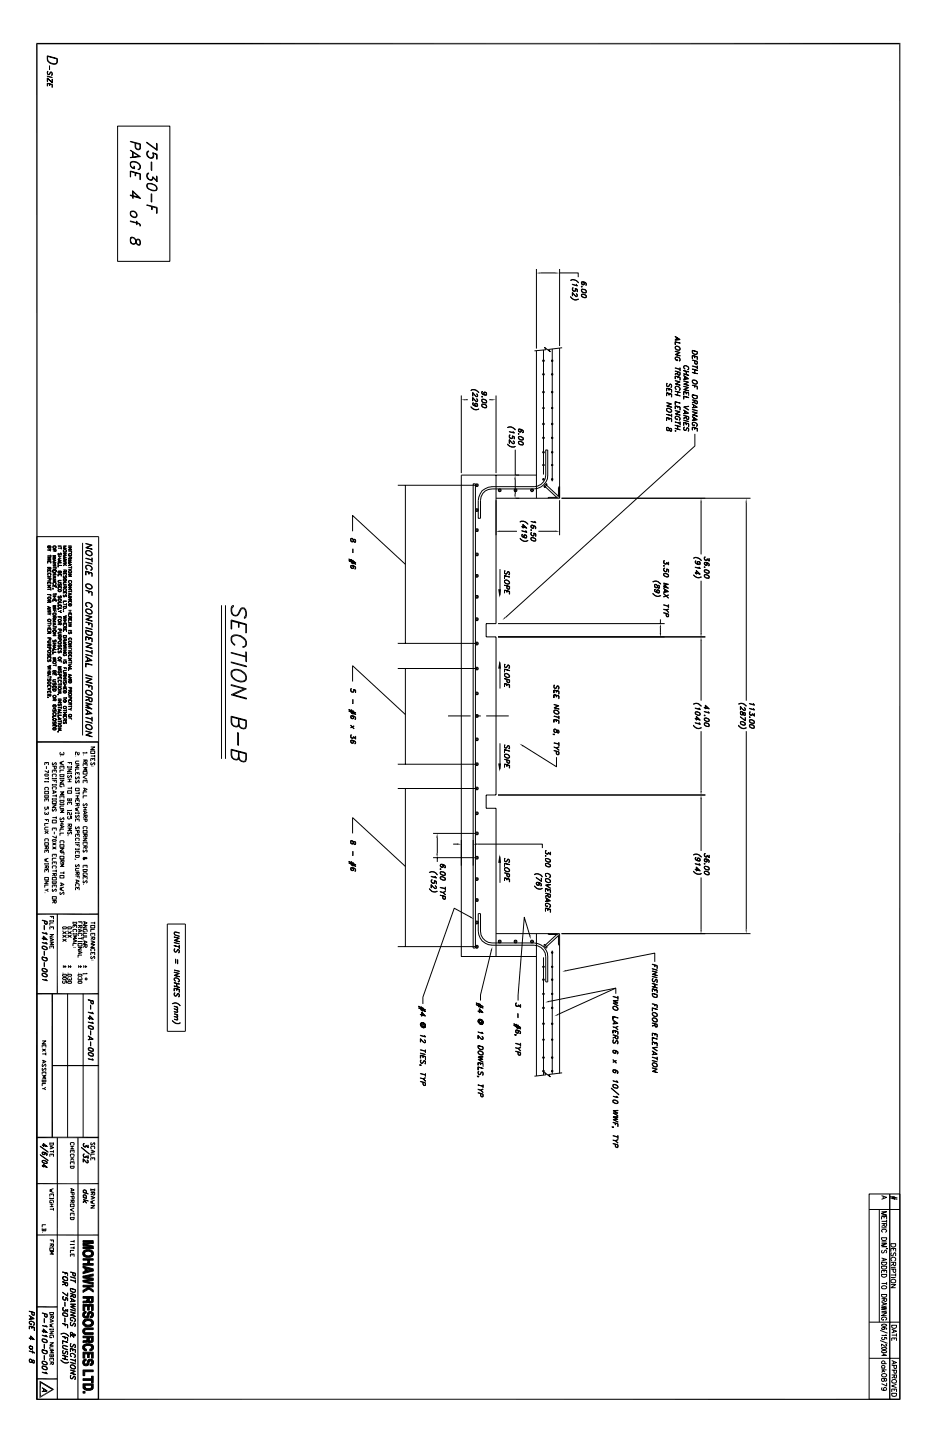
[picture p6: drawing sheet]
<svg xmlns="http://www.w3.org/2000/svg" width="279mm" height="432mm" viewBox="0 0 279 432" stroke-linecap="round" stroke-linejoin="round" font-family="sans-serif">
<path d="M269.7 12.9v406.9M11 222.5h18.5M17.2 274.1v23.8M15.7 297.9v43.2M15.7 319.5h13.8M11 354.9h18.5M17.2 341.1v78.5M23.4 341.1v78.5M11 370.3h18.5M10.8 419.6h259.1" fill="none" stroke="#000" stroke-width=".34"/>
<path d="M10.8 13.1h259.1M11 12.9v406.9M29.5 222.5v197.1M11 274.1h18.5M11 298h18.5M11 341.1h18.5M11 391.9h6.2M11 413.5h6.2M12.1 414v5.3" fill="none" stroke="#000" stroke-width=".42"/>
<g fill="none" stroke="#000" stroke-width=".3">
<path d="M14.2 16.7l3 .9v1a1.43 1.43 0 0 1-2.4 .2l-.5-.5zM14.3 16.9l2.7 .8v1.2a1.93 1.93 0 0 1-2.7-2zM14.8 19.7v1.3M14.2 22.8l1.5 .5zM14.2 23.4v1l.1-.9M14.2 24.9l1.5 .5v.8l-.1-.8-1.3-.4-.1 .8zM14.3 21.4v.8l.3 .1 .8-.7 .3 .5-.1 .5-.2 .1 .2-.7-.2-.4-.6 .8-.5-.1zM14.8 25.2v.4l.1-.4M15.7 24.8l-1.5-1.4 1.5 1.5v-1.1l-.1 1M35.3 37.8h15.6v40.6h-15.6zM39.1 45l3 2-3 .3 2.6-.4zM39.1 51.3l3 .8v1.8l-.2-.1v-1.6l-2.8-.8v1.7z"/>
<path d="M39.1 48.7a1.99 1.99 0 0 1 3 1.6l-.4 .6h-.4l.5-.3a1.46 1.46 0 0 0-1.6-2l-.9 .1a1.08 1.08 0 0 0 .9 1.7v-.6l.1 .8a1.36 1.36 0 0 1-1.2-1.9zM39.7 57.4l2 1.8-2.6-.7v.1l3 .9-2.4-2.3v2.2l.2 .1v-2.1M39.7 45.4v1.8M39.9 45.7v1.4M40.5 42.9v1.2l.3 .5a.79 .79 0 0 0 1.3-.1v-1.4l-3-.7 2.8 .9-.1 1.4a.77 .77 0 0 1-1.1-.6v-1.2M40.5 51.9v.8h.2v-.8M44.1 55.2a2.42 2.42 0 0 1 3 1.2l-.2 .6a2.42 2.42 0 0 1-2.9-1.2zM44.1 46.5l.4 .5a.87 .87 0 0 0 1.4 0M44.1 53.1l.8 .8h.6l.3-.3M44.1 55.3a2.74 2.74 0 0 1 2.8 .7M44.1 56.2a2.68 2.68 0 0 0 2.8 .7M44.3 55.2l-.2 .4 .2 .8"/>
<path d="M44.5 45.4l-.4 .4M44.5 52l-.4 .4M44.7 47.2a1.17 1.17 0 0 1-.1-1.9 1.22 1.22 0 0 0-.5 1.5 1.22 1.22 0 0 0 1.5 .7 1.01 1.01 0 0 0 .3-1.6l1 .5v1.3h.2v-1.4l-1.3-.5 .1 1-.1 .4-.5 .2M45.2 54l.4-.2 .2-.8 1.3 1.3M45.3 48.6h.2v2.5l-.2-.1zM45.3 58.1h.2v2.5h-.2zM45.8 53.1l1.3 1.4v-1.6l-.2-.1v1.4M45.9 53.1l-.4 1a1.29 1.29 0 0 1-1.3-.7 1.29 1.29 0 0 1 .1-1.4l.3-.1v.1a.89 .89 0 0 0-.3 1.4l.4 .4M46.8 55.8l.1 .6-.1 .6M47.1 44.9l-3.1-2.3 3.1 2.5v-2l-.2-.1v1.9M39.1 63.5a1.17 1.17 0 0 1 1.6 .2 1.17 1.17 0 0 1 0 1.5 1.34 1.34 0 0 1-1.6-1.7zM39.1 72.4l.4 .6"/>
<path d="M39.3 63.6a1.03 1.03 0 0 1 1.4 .1 1.03 1.03 0 0 1 0 1.4l-.8-.1a.96 .96 0 0 1-.6-1.4zM39.3 71.3h.3a1.29 1.29 0 0 1 1.2 1.4l.1 .3a.64 .64 0 0 0 .6 .5 .64 .64 0 0 0 .6-.4 1.04 1.04 0 0 0-.8-1.4 .94 .94 0 0 0-.6 1l-.6 .4-.5-.1a1.35 1.35 0 0 1-.3-1.7zM39.5 71.2l-.4 .4M40.9 66.3h.2v1.1h-.2zM41.8 67.1l.1 .7h.2l-.2-.6-.4-.3-2.4-.6v.1l2.4 .6 .4 .4M41.8 72l.1 .4-.1 1.1M41.9 72.2l-.2-.3h-.6l-.4 1.1-.4 .2a1.13 1.13 0 0 1-1.3-.7 1.13 1.13 0 0 1 .6-1.4 2.12 2.12 0 0 1 1.5 2l.2 .3h.6M44 61.4l3.1 .8v1.8h-.2v-1.6zM45.5 61.9l.1 1v-.9M160.8 80.7v23.8M162 81.8h4.5M167.8 81.8h5.5v1.3"/>
<path d="M167.8 80.7v23.1M171.1 84a1.88 1.88 0 0 1 2.3 .8 1.86 1.86 0 0 0-2.3-.7zM171.1 89a1.69 1.69 0 0 0 2.3 .6 1.54 1.54 0 0 1-2.3-.6zM171.6 85.2l1.3 .5-.1-.5 .3 .5zM171.6 87.8l1.1 1.2 .3-.1 .1-.5-.3-.4 .2 .4-.1 .5h-.2l-1.1-1.2v1l.1-.9M171.7 86.8v.4l.5 .1 .3-.2M171.7 86.3v.2M171.9 87.3l-.2-.5 .1-.6a.57 .57 0 0 0-.1 .9 .57 .57 0 0 0 .9 0l-.1-.5 .5 .2 .1 .7v-.7l-.7-.3 .1 .5-.3 .3M174.3 85.9l.2 .1zM174.4 85.9h.1M174.4 86.8a.9 .9 0 0 1 1 0 .9 .9 0 0 1 .3 1 .9 .9 0 0 1-1-.1 .9 .9 0 0 1-.3-.9zM174.4 88.3a.88 .88 0 0 1 1 0 .88 .88 0 0 1 .3 .9 .88 .88 0 0 1-1 0 .88 .88 0 0 1-.3-.9z"/>
<path d="M174.4 84.7l.4-.1 .9 .5M174.4 85l.4 .4 .3-.3M174.4 86.8h.7l.6 .5M174.4 87.3l.7 .5 .6-.1M174.4 88.4l.6-.1 .7 .4M174.4 88.8l.7 .4 .6-.1M174.4 86.8v.6M174.4 88.3v.6M174.6 84.6l-.2 .2 .2 .5M174.8 84.6l.3 .4M174.9 84.6l.2 .5-.2 .3M175 84.6l.2 .5-.2 .3-.5-.1-.2-.5a.84 .84 0 0 1 1-.2 .84 .84 0 0 1 .4 1v-.1"/>
<path d="M175.6 85v.6M175.6 87.2v.5M175.6 88.6v.6M138.3 118.6v23.3M139.5 119.9h.7M141.2 117.1a1.69 1.69 0 0 1 2.3 .6l-1-.7zM141.7 117.7l1.2 1.3a.51 .51 0 0 0 .3-.5 .51 .51 0 0 0-.3-.4l.2 .3-.2 .5-1.2-1.2v1.1l.1-1M141.7 119.3l1.1 1.1h.3l.1-.5-.3-.4 .2 .4-.1 .5h-.2l-1.1-1.2v1l.1-.9M144.4 118.9l.2 .1zM144.6 118.9h.1M144.5 119.8a.82 .82 0 0 1 1 0 .82 .82 0 0 1 .2 1.1l-1.1-.3zM144.5 117.5h.1l-.1-.1a.82 .82 0 0 0 .4 1 .82 .82 0 0 0 1-.2l-.2-.5-.5-.1-.2 .3 .2 .4"/>
<path d="M144.5 118l.9 .4 .4-.2M144.5 119.9l.6-.1 .7 .4M144.6 117.5v.6M144.6 119.8v.6M145.1 118.1l.3 .3M145.1 117.8a.42 .42 0 0 1 .4-.1 .42 .42 0 0 1 .3 .3M145.3 117.6l-.2 .3 .2 .5M145.6 117.7l.2 .4-.2 .4M146.7 119.9h.7M148.7 118.6v23.3M160.8 105.2v44.2M162.8 112.1h.3v.3h-.3z"/>
<path d="M162.8 117.4h.3v.3h-.3zM162.9 105v37.3M165.4 117.4h.3v.3h-.3zM165.4 112.1h.3v.3h-.3zM165.4 108h.3v.3h-.3zM165.6 104.6v39.7M167.8 104.4v45h-19.1M168.5 104.3l-4 .5 .5 .7-1.7-1.3 .4 .7-3.5 .3M199.8 115l.2-.1-.2 .3 .2 .7h.4l.4-.7a.54 .54 0 0 1 .6 .4 .54 .54 0 0 1-.3 .6l.2-.3-.2-.6-.2-.1-.6 .8-.5-.3zM199.8 116.4l1.6 .4v.9l-.1-.9-1.5-.3v.7zM199.8 117.7l1.6 .5v.9l-.1-.9-1.5-.4v.9zM200.5 116.6v.5l.1-.5"/>
<path d="M200.5 118.1v.4l.1-.4M202.4 102.5l1.5 .4-1.4-.3-.1 .7zM202.4 117.3l1.5 .4zM202.4 118.2l1.5 .6zM202.4 100.9l1.5 .9-1.5 .2 1.3-.2zM202.4 105.3l1.5 .4-1.3 .6 1.3 .4-1.5-.4 1.3-.6zM202.4 111.2l1.5 .4-.1 .9-.7-.2v-.7l.1 .7 .5 .2 .1-.8zM202.4 112.7l1.5 .5v.8l-.1-.8-1.3-.4-.1 .8zM202.4 114.1l1.5 .4-1.3 .6 1.3 .4-1.5-.4 1.3-.6zM202.4 100.9h.1M202.5 103.9a.87 .87 0 0 1 1 .1 .87 .87 0 0 1 .2 1 .97 .97 0 0 1-1.2-1.1zM202.5 107.2a.87 .87 0 0 1 1 0 .87 .87 0 0 1 .2 1.1l-.1-.1a.69 .69 0 0 0 0-1 .69 .69 0 0 0-1 0l-.1 .4 .5 .5 .1-.4v.5l-.6-.5z"/>
<path d="M202.5 116a.78 .78 0 0 1 1.1-.1 .78 .78 0 0 1 0 1.2v-.1a.7 .7 0 0 0-.1-1.1 .7 .7 0 0 0-1 .2l.2 .8-.3-.5zM202.6 103.9a.73 .73 0 0 1 .9 .1 .73 .73 0 0 1 .1 1h-.3a.73 .73 0 0 1-.7-1.1zM202.7 101.1v.9M202.8 101.1v.8M203.1 113v.4zM203.1 117.6v.8zM203.1 111.9l-.7 .3 .7-.2M203.8 110.7l-1.4-.4 1.4 .5M203.8 110.3l.1 .9zM204.9 111.1l1.5 .5zM204.9 112.1l1.5 .5zM204.9 118.8l1.5 .5-1.4-.4-.1 .8z"/>
<path d="M204.9 112.6l1.5 1-1.5 .2 1.4-.3zM204.9 114.2l1.5 .4-1.2 .6 1.2 .4-1.5-.4 1.4-.6zM204.9 115.8l1.5 .4-1.2 .6 1.2 .4-1.5-.4 1.4-.6zM204.9 117.4l1.5 .4-1.4-.3v.8zM205 109.8a.87 .87 0 0 1 1.1 0 .87 .87 0 0 1 .2 1.1l-.2-.1 .3-.2v-.5a1.07 1.07 0 0 0-1.3-.3l-.1 .4 .3 .5-.4-.5zM205.3 112.8v.9M205.7 117.7l.1 .5v-.5M205.7 111.4v.8M205.8 111.4v.8M206.4 117.8v.9zM206.4 118.7h.1M207.5 110.6l1.6 .5z"/>
<path d="M207.5 111.6l1.6 .5zM207.5 105l1.6 .5-.1 .6-.5 .2-.8-.3zM207.5 105.1l1.5 .4v.4a.83 .83 0 0 1-1 .2 .83 .83 0 0 1-.5-1zM207.5 106.6l1.6 .4v.8l-.1-.8-1.5-.4v.9zM207.5 115.5l1.6 .4v.8l-.1-.8zM207.5 118.3l1.6 .4-.1 .7-.5 .2-.8-.3zM207.5 118.4l1.5 .4v.4a.83 .83 0 0 1-1 .2 .83 .83 0 0 1-.5-1zM207.6 114.1a.85 .85 0 0 1 1 0 .85 .85 0 0 1 .3 .9 .89 .89 0 0 1-1.3-.9zM207.7 113.9l1 .2 .4 .5a.78 .78 0 0 1-.8 .6 .78 .78 0 0 1-.8-.6zM208.2 106.8l.1 .5v-.5M208.2 108.3l.1 .7 .7 .2 .1-.9-1.6-.4 1.5 .5-.1 .7-.5-.1-.1-.7M208.2 115.7v.4l.1-.4"/>
<path d="M208.2 111v.8M208.3 111v.8M209 110.1l-1.5-.4 1.5 .5M209 109.7l.1 .9zM141.2 122l1 .7 .9 .1 .4-.2a1.53 1.53 0 0 1-2.3-.6zM141.8 120.9l.1-.1-.2 .2 .1 .4 .9 .5h.3l.2-.4-.2-.5-.3-.1-.3 .1 .1 .7M141.8 121.3l.6 .4 .6 .1 .1-.2M141.8 120.8v.6M142.4 121.4l.3 .4M142.4 121.2l.4-.2 .3 .4M142.6 121l-.2 .2 .2 .6M142.9 121l.2 .5-.2 .3"/>
<path d="M144.5 121.2a.9 .9 0 0 1 1 0 .9 .9 0 0 1 .3 1 .9 .9 0 0 1-1 0 .9 .9 0 0 1-.3-1zM144.5 120.3l.6 .4h.7M144.5 121.3h.7l.6 .4M144.5 121.8l.7 .4 .6-.1M144.6 121.3v.6M145.7 120.1v.6M145.7 121.6v.6M152.2 133.1a1.69 1.69 0 0 0 2.3 .6 1.52 1.52 0 0 1-2.3-.6zM152.3 128.2l-.1 .1a1.52 1.52 0 0 1 2.3 .6l-1.1-.7zM152.7 129.4l1.3 .4-.1-.4 .3 .4zM152.7 131l.4 .5 .5-.2M152.7 131.8l1.2 1.3 .2-.2v-.3l-.3-.4 .2 .1 .2 .6-.6 .1-.9-1.1v1z"/>
<path d="M152.9 130.4l-.2 .3M153 131.4l-.3-.5 .2-.4-.1-.1-.1 .8 .6 .3 .4-.3-.1-.4 .5 .1 .1 .7v-.7l-.7-.2 .1 .5-.3 .3M154.5 134.8v7.7M155.4 130l.2 .2zM155.5 130v.2zM155.5 130.9a.92 .92 0 0 1 1.3 1 .88 .88 0 0 1-1 0 .88 .88 0 0 1-.3-1zM155.5 132.4a.92 .92 0 0 1 1.3 .9 .85 .85 0 0 1-1 .1 .85 .85 0 0 1-.3-1zM155.5 128.9l.1-.2 1.2 .5M155.5 129.1l.3 .4 .4-.2M155.5 131l.5-.1 .8 .5M155.5 130.9v.6M155.5 131.5l.7 .4 .6-.1"/>
<path d="M155.5 132.5l.5-.1 .8 .4M155.5 132.4v.6M155.5 132.9l.5 .4h.8M155.7 128.7h-.2v.6l.2 .2M155.9 128.7l.3 .4M156 128.7l.2 .5-.2 .3M156.1 128.7l.2 .6a.49 .49 0 0 1-.7 .1 .49 .49 0 0 1 0-.7h.6a.68 .68 0 0 1 .7 .8l-.2 .3 .1-.2M156.7 129.1v.6M156.7 131.3v.6M156.7 132.7v.6M162.8 122.2l.4 .2-.3 .2-.2-.2zM162.8 131.1h.3v.4h-.3z"/>
<path d="M162.8 135.4h.3v.4h-.3zM162.8 139.3l.4 .1-.3 .3zM165.4 139.3h.3v.3h-.3zM165.4 135.4h.3v.4h-.3zM165.4 131.1h.3v.4h-.3zM165.4 127h.3v.3h-.3zM165.4 122.2h.3v.3h-.3zM199.8 122.6a.96 .96 0 0 1 1.1 0 .96 .96 0 0 1 .4 .9l-.5 .2-.8-.4zM199.8 120.7l1.6 .4-1.4 .6 1.4 .4-1.6-.4 1.3-.6zM199.8 125.2l1.6 .4v.9l-.1-.9-1.5-.3v.7zM199.8 124.3h.1M199.8 128.7l.2 .4"/>
<path d="M199.9 122.6a.89 .89 0 0 1 1.3 .9 1.07 1.07 0 0 1-1.3-.3zM199.9 128.2a1.18 1.18 0 0 1 1 1.1h.4v-.7l-.4-.2-.5 .7h-.3l-.3-.4zM200 128.2l-.2 .1M200.5 125.4v.5l.1-.5M201.2 128.6v.7M201.3 124.6l-1.5-.3 1.5 .4M201.3 124.2l.1 .9zM201.3 128.7l-.4-.2-.3 .6-.5 .1-.3-.3v-.7h.6l.5 1.1h.4M202.4 120.4l1.5 .5-1.4-.4-.1 .8zM202.4 127.5l1.5 .5zM202.4 128.4l1.5 .5zM202.4 129.2l.2 .1z"/>
<path d="M202.4 121.6l1.5 .5v.9l-.1-.9-1.3-.3-.1 .8zM202.4 123.1l1.5 .4-1.3 .6 1.3 .4-1.5-.4 1.3-.6zM202.4 125a.84 .84 0 0 1 1-.1 .84 .84 0 0 1 .3 1.1h-.1a.68 .68 0 0 0-.1-1.1 .68 .68 0 0 0-1 .5l.5 .4 .1-.3v.4a.7 .7 0 0 1-.7-.9zM202.4 126.5h.1M202.6 129.2h.1M203.1 122v.4zM203.1 128.6v-.9v1M203.8 126.9l-1.4-.4 1.4 .5M203.8 126.5l.1 1zM204.9 125.4l.8-.2zM204.9 122.1l1.5-.3-1.2 .3 1.2 .9zM204.9 122.9l1.5 1-1.5 .2 1.4-.3z"/>
<path d="M204.9 126l1.5 .5zM204.9 126.6l1.5 .5v.8v-.8l-1.4-.4-.1 .9zM205 128.2l.2-.2-.2 .3 .2 .7 .5-.2 .2-.5h.4l.1 .2-.1 .8a.52 .52 0 0 0 .2-.6 .52 .52 0 0 0-.6-.3l-.4 .7a.59 .59 0 0 1-.5-.3 .59 .59 0 0 1 0-.6zM205.3 123.2v.8v-.8M205.7 124.8l.2 1h.5v-.9l-1.5-.4 1.5 .5v.7h-.5l-.1-.9M205.7 126.9l.1 .5v-.4M206.4 127.9h.1M207.5 121.1l1.6 1-1.6 .2 1.3-.2zM207.5 122.7l1.6 .5zM207.5 123.4l1.6 .4-1.4 .6 1.4 .5-1.6-.5 1.3-.6zM207.5 124.9l1.6 1-1.6 .1 1.3-.1zM207.5 126.7a.97 .97 0 0 1 1.1 .1 .97 .97 0 0 1 .4 .9l-.3 .1 .1-.1a.79 .79 0 0 0-.3-.9 .79 .79 0 0 0-1 .1l.2 .6 .4 .1v-.3v.4l-.6-.4z"/>
<path d="M207.5 128.1l1.6 .4v.8l-.1-.8-1.5-.3v.7zM207.5 124.9h.1M207.9 121.4v.9M207.9 125.1v.9M208 121.5v.7M208 125.2v.8M208.2 120.1l.1 .8 .6 .2 .2-.8-1.6-.4 1.5 .4-.1 .7-.5-.1-.1-.8M208.2 120.4l-.7 .4 .7-.3M208.2 128.3v.4l.1-.4M208.3 130.1v3.6l-56.7 51.4M105.7 159.3v-4.7l15.8 14.6M119.2 145.5h23.7"/>
<path d="M121.5 145.5v47.4M141.8 145.1h.7v139.2h-.7zM142.7 145.2h.6v.6l-.4 .1-.2-.1-.2-.3zM142.7 152.6h.6v.6l-.4 .2-.2-.2-.2-.2zM142.7 158.6h.6v.7h-.6l-.2-.3zM148.7 142.5v44.5h-3v4h3v47.4h-3v4h3v44.4M149.5 146.7h.6v.6l-.3 .2-.3-.2zM149.9 159.3h5.1M154.2 146.7h.7v.6l-.4 .2-.3-.2zM154.5 143.7v4.5M155.9 156.5a1.74 1.74 0 0 1 2.4 .7l-1.4-.9zM156.4 159.1l1.4 .4-.1-.4 .2 .5z"/>
<path d="M156.7 157.3l1.1 .9-1.4-.2 1.5 .4-1.2-1.1v1.1l.1-1M159.1 158.9l.3 .1zM159.1 156.3l1.4 .4-.1-.4 .2 .5zM159.2 146.7h.6l.2 .3-.2 .3-.3 .2-.3-.2-.2-.3zM159.3 158.9h.1M159.2 157.7l.8-.1 .6 .4M159.2 158l.3 .4h.4l.1-.3M159.4 159.6l-.2 .2M159.5 157.5l-.3 .3 .3 .5M159.6 157.5l.4 .5M159.7 157.5l.3 .5-.3 .4M159.9 157.6l.2 .5a.46 .46 0 0 1-.9 .1 .46 .46 0 0 1 .4-.8l1 .6v.5"/>
<path d="M160.5 158v.5M160.8 142.5h-22.5v144.3h22.5M161.4 159.3h5.1M163.4 145.9l3.5 3.3M163.8 145l.2 .3-.7 .9-.3-.4zM163.9 145.5l3.5 3.3M164.2 142.5a4.2 4.2 0 0 1-4.1 4.1h-12.6a3.3 3.3 0 0 0-3.5 3.4v5.4h-.6v-5.3a4.1 4.1 0 0 1 4.1-4.2M164.2 142.5v-7.6h-.6v7.6a3.5 3.5 0 0 1-3.5 3.4h-12.7M165.4 143.6h.3v.3h-.3zM167.4 148.8l-.2 .4h-2.7l-.2 .2M167.8 145.9l-.4 .4v2.5M167.8 150v10.5"/>
<path d="M168.3 149.4h56.7M210.2 150.7v15.6M223.7 150.7v59.4M11 160.9h18.6v61.6h-18.6zM14.3 167.3l1 .1zM14.3 167.9h1zM14.3 163.7h1l-.1 .6-.3 .1-.1-.3-.3 .3zM14.3 168.3h1v.6l-.1-.5h-.9v.5zM14.3 170.1h1v.4l-.4 .2-.1-.6v.6h.4v-.6zM14.3 172.9h1zM14.3 173.3h1l-.1 .6-.4-.1v-.4v.3l.3 .2 .1-.5zM14.3 175.5h1l-.9 .6 .9 .1h-1l.8-.6z"/>
<path d="M14.3 178.3h1v.5l-.1-.5zM14.3 170.1h.1M14.3 174.2h1M14.3 178.3h.1M14.3 163.8h.9v.4l-.3 .1-.1-.5v.3l-.3 .2zM14.3 171.1v.5v-.5h1v.5l-.1-.5M14.3 172a.46 .46 0 0 1 .7-.1 .46 .46 0 0 1 .1 .6l.1-.5-.7-.1-.2 .3 .2 .3-.2-.2zM14.3 174.6v.5v-.5h1v.5l-.1-.5M14.5 179h.5l.3 .5-.3 .2h-.5l-.2-.2zM14.8 167.4v.5zM14.8 168.4v.2zM14.8 171.1v.2z"/>
<path d="M14.8 174.6v.4zM14.8 178.3v.2zM14.8 164.9l.5 .3-1-.2 1-.4-.5 .4M14.8 170.4l-.5 .3 .5-.2M15.2 166.7h-.9l.9 .1M15.2 166.4l.1 .6zM15.2 176.7h-.9l.9 .1M15.2 176.4l.1 .6zM15.9 163.9l.2-.2 .7 .2a.5 .5 0 0 1-.3 .6 .5 .5 0 0 1-.6-.3zM15.9 165.3l.4-.2zM15.9 175.7h.9v.5v-.5zM15.9 175.7v.5z"/>
<path d="M15.9 176.5v.2zM15.9 178.7l.9 .1zM15.9 179.4h.9zM15.9 166.7h.9l-.9 .3 .9 .4h-.9h.7l-.7-.4 .7-.3zM15.9 167.6l.9 .4-.9 .4 .8-.4zM15.9 168.6l.9 .1zM15.9 169h.9l-.9 .6 .9 .1h-.9l.8-.6zM15.9 170.8h.9v.6v-.5h-.9v.5zM15.9 171.8h.9l-.9 .5h.9h-.9l.8-.5zM15.9 172.6l.9 .4-.9 .4 .8-.4zM15.9 173.6h.9l-.9 .6 .9 .1h-.9l.8-.6zM15.9 174.8l.7-.2 .2 .2-.2 .5 .1-.2a.44 .44 0 0 0-.3-.5 .44 .44 0 0 0-.5 .3l.2 .4-.2-.2z"/>
<path d="M15.9 179.7h.9v.6v-.5h-.9v.5zM15.9 166.7h.1M15.9 171.8h.1M15.9 163.9l.6-.2 .3 .4-.2 .3h-.5l-.2-.3zM16.1 167.8v.5zM16.1 172.8v.5zM16.3 164.8l.1 .5h.3l.1-.6h-.9l.9 .1-.2 .5-.2-.1v-.4M16.3 170.9v.3l.1-.3M16.3 175.7v.2l.1-.2M16.3 179.8v.3l.1-.3M16.3 178.8v.6M16.4 178.8v.6"/>
<path d="M16.8 170.2h-.9l.9 .1M16.8 178.1h-.9l.9 .1M16.8 170v.6M16.8 177.9v.5M16.8 171.4h.1M16.8 176.2h.1M17.4 164.4h.9zM17.4 166.8h1zM17.4 167.4h1zM17.4 168.7l1 .1h-.9l-.1 .5zM17.4 169.6h1h-.9v.5zM17.4 179.9l.2-.3h.6l.2 .5-.2 .2h-.6z"/>
<path d="M17.4 163.7l1 .1zM17.4 167.8l1 .3-1 .4 .8-.4zM17.4 171.2h1l-.1 .6-.4-.1-.4 .1zM17.4 172.2h1v.6l-.1-.5h-.8l-.1 .5zM17.4 175.9h1v.6l-.1-.5h-.8l-.1 .5zM17.4 176.8h1v.4l-.2 .2h-.6zM17.4 164.4h.1M17.4 167.8h.1M17.5 179.8l.5-.2 .3 .2v.3l-.5 .2-.3-.2zM17.5 171.3h.8v.5h-.2l-.2-.5v.4l-.3 .1zM17.5 174.1v.5h.9h-.8l-.2-.2 .2-.4h.8zM17.5 175.1v.5h.3l.4-.6 .2 .4-.2 .3 .1-.6h-.2l-.5 .6z"/>
<path d="M17.5 176.8v.5l.3 .1 .5-.1v-.5M17.5 178.8l.1 .5 .5-.6 .3 .4-.2 .3 .1-.6-.1-.1-.6 .7zM17.6 165.8l-.1 .6h.3l.4-.6 .2 .3-.1 .3v-.5h-.2l-.5 .6-.2-.2zM17.6 167.9v.5M17.7 167.9v.5M17.9 166.8v.6zM17.9 172.3v.2zM17.9 176v.2zM18.3 164.1l.1 .5zM19 165l.2-.2 .7 .2a.51 .51 0 0 1-.3 .5 .51 .51 0 0 1-.6-.2zM19 165.8l.9 .1zM19 166.4l.9 .1z"/>
<path d="M19 170.9h.9zM19 171.8h.9v.5v-.5zM19 171.8v.5zM19 173.7a.48 .48 0 0 1 .6-.1 .48 .48 0 0 1 .2 .5l-.6 .1-.2-.2 .2-.4 .6 .1a.48 .48 0 0 1-.2 .6 .48 .48 0 0 1-.6-.2zM19 175.7h.9zM19 176.2l.4-.3zM19 177.5h.9v.5v-.5zM19 177.5v.5zM19 163.7h.9l-.8 .4 .8 .4h-.9h.7l-.7-.4 .7-.3zM19 166.8l.9 .4-.9 .3 .8-.3zM19 167.9l.9-.2-.8 .2 .8 .3-.8 .3 .8 .2-.9-.2 .8-.3zM19 169h.9z"/>
<path d="M19 174.7l.9-.1h-.6l-.3 .3 .3 .3h.6h-.8zM19 176.7a.46 .46 0 0 1 .6-.2 .46 .46 0 0 1 .2 .7v-.5l-.6-.1-.2 .2 .2 .4zM19 178.4l.1 .6 .3-.1 .2-.5h.3v.5l-.1 .1 .1-.5-.2-.1-.3 .5-.3 .1zM19 170.9h.1M19 175.7h.1M19.1 165l.5-.2 .3 .4-.2 .3h-.5zM19.1 172.6l-.1 .4 .3 .3a.51 .51 0 0 1 .6-.5v.4l-.1 .1 .1-.4-.2-.2-.4 .6h-.2zM19.2 166.8v.6M19.3 166.9v.5M19.3 169l.6 .6-.5-.6M19.4 170.9l.1 .5h.4v-.5l-.1 .5h-.3v-.5M19.4 171.2l-.4 .3 .4-.3"/>
<path d="M19.4 171.8v.4l.1-.4M19.4 175.7l.1 .5h.4v-.5l-.1 .5h-.3v-.5M19.4 177.5v.4l.1-.4M19.4 165.9v.5M19.5 169.1l-.5 .5 .5-.4M19.5 165.9v.5M19.9 172.3h.1M19.9 178h.1M20.5 166.3l.4-.4 .6 .3a.43 .43 0 0 1-.5 .5 .43 .43 0 0 1-.4-.5l.5-.2 .4 .5-.7 .2zM20.5 167h1zM20.5 170.1h1zM20.5 171.3a.54 .54 0 0 1 1 0v.4a.52 .52 0 0 1-.6 .1 .52 .52 0 0 1-.4-.5z"/>
<path d="M20.5 175.3l.3-.2 .7 .1a.43 .43 0 0 1-.4 .5 .43 .43 0 0 1-.5-.4l.5-.2 .4 .5-.7 .1zM20.5 163.7l1 .1zM20.5 164.1h1l-.8 .6 .8 .1h-1l.9-.6zM20.5 165.2h1v.5v-.5zM20.5 167.9h1l-.8 .4 .8 .3h-1h.8l-.8-.3 .8-.4zM20.5 169l1 .3-1 .3 .9-.3zM20.5 172.2h1l-.8 .6h.8h-1l.9-.6zM20.5 176.1h1l-.8 .6 .8 .1h-1l.9-.6zM20.5 177.8l1 .3-1 .4 .9-.4zM20.5 178.8l1 .1zM20.5 179.2h1l-.8 .6h.8h-1l.9-.6zM20.5 167h.1"/>
<path d="M20.5 167.9h.1M20.5 169h.1M20.5 170.1h.1M20.5 170.7h1M20.5 172.2h.1M20.5 179.2h.1M20.6 171.2h.7l.2 .3-.2 .3h-.5zM20.6 174.2l.2 .5-.3-.1a.54 .54 0 0 1 .4-.5 .54 .54 0 0 1 .6 .1l-.1 .5-.1-.6zM20.8 169v.6zM20.8 177.9v.5M21 165.2v.3zM21 167l.1 .5h.3l.1-.5v.5h-.5z"/>
<path d="M21 167.3l-.5 .3 .5-.2M21.5 177.3h-1h1M21.5 165.7h.1M21.5 169.8v.7M21.5 177v.6M24.8 162.8v57.7M25.7 163l1.9 .5-1.7 .7 1.7 .5-1.9-.5 1.7-.7zM25.7 168.5l1.9 .6zM25.7 171.2l1.9 .6v1.1l-.1-1.1-1.7-.4v1zM25.7 177l1.9 .5v1.1l-.1-1.1zM25.8 165.2a1.23 1.23 0 0 1 1.8 1.1 1.16 1.16 0 0 1-1.3 .1 1.16 1.16 0 0 1-.5-1.2zM25.8 175.2a1.23 1.23 0 0 1 1.8 1.1 1.16 1.16 0 0 1-1.3 .1 1.16 1.16 0 0 1-.5-1.2z"/>
<path d="M25.8 169.6a1.23 1.23 0 0 1 1.8 1.1l-.5 .3 .3-.1a1 1 0 0 0-.4-1.2 1 1 0 0 0-1.2 .1v.4l.4 .5-.4-.3zM25.9 165.3a1.05 1.05 0 0 1 1.1 0 1.05 1.05 0 0 1 .5 1.1 1.1 1.1 0 0 1-1.6-1.1zM25.9 175.3a1.05 1.05 0 0 1 1.1 0 1.05 1.05 0 0 1 .5 1.1 1.1 1.1 0 0 1-1.6-1.1zM26.6 171.6v.6l.1-.5M26.6 177.3v.6l.1-.6M27.5 167.9l-1.8-.5 1.8 .5M27.5 167.3l.1 1.2zM104.6 167.6l2 1.2zM104.6 168.1l2 1.1zM105.2 169.8l.1-.2 1.2 .5M105.2 170l.3 .4 .4-.2M105.2 162.1l.1 .3"/>
<path d="M105.3 161.5h.3l.4 .9 .5 .2 .1-.5-.3-.4-.3 .1-.2 .6h-.4zM105.3 161.4l-.1 .2M105.4 167.8v1.1zM105.4 169.6l-.2 .2 .2 .6M105.6 169.6l.3 .4M105.7 169.6l.2 .5-.2 .3M105.8 168l.1 1.1zM105.8 169.6l.2 .5a.49 .49 0 0 1-.7 .2 .49 .49 0 0 1 0-.7h.3a.88 .88 0 0 1 1 .8l-.2 .3 .1-.2M105.8 164.6v1.2M106.5 161.9v.7M106.5 170v.6M106.5 161.9h-.4l-.5 .6a.66 .66 0 0 1-.3-1.1 .87 .87 0 0 1 .8 1l.4 .1"/>
<path d="M142.7 178.6h.6v.7h-.6l-.2-.3zM142.7 165.9h.6v.7h-.6l-.2-.3zM142.7 172.3h.6v.6l-.4 .2-.2-.2-.2-.2zM149.9 170.7v7.8M151.2 172.6l1.6 .4-1.6-.3v.8zM151.2 174l.6-.1 .7 .3 .3 .4-.1 .5-1.1-.1-.4-.4zM151.2 171.2l.2-.1-.2 .7 .5 .3 .5-.7a.54 .54 0 0 1 .6 .4 .54 .54 0 0 1-.3 .6l.1-.8-.3-.2-.6 .8-.5-.3zM151.2 176.9l1.6 .4v.9l-.1-.9-1.5-.3v.8zM151.2 175.5h.1M151.3 174.1a.83 .83 0 0 1 .9 0 .83 .83 0 0 1 .4 .9 .83 .83 0 0 1-.9 0 .83 .83 0 0 1-.4-.9zM151.9 175.7l.1 .8 .7 .2 .1-.9-1.6-.3 1.5 .4-.1 .7-.5-.1-.1-.8M151.9 177.2v.4l.1-.4"/>
<path d="M155.9 161.4l.7 .6a1.43 1.43 0 0 0 1.7 0 1.52 1.52 0 0 1-2.4-.6zM156.5 160.3l.2-.1-.3 .2 .3 .6 .7 .3h.4l.1-.3a.48 .48 0 0 0-.3-.6 .48 .48 0 0 0-.6 .4l.2 .4M156.5 160.8l.9 .5 .5-.2M156.6 160.2v.6M157.1 160.8l.3 .5M157.1 160.7l.1-.3h.3l.4 .4M157.3 160.4l-.2 .3 .2 .5M157.6 160.5l.3 .4-.3 .4M159.2 161.3a.88 .88 0 0 1 1 0 .88 .88 0 0 1 .4 .9 .88 .88 0 0 1-1 0 .88 .88 0 0 1-.4-.9zM159.2 160.2l.5 .5 .4-.2M159.2 161.3h.6l.8 .4M159.2 161.8l.8 .4 .6-.1"/>
<path d="M159.3 161.3v.6M159.5 160.6l-.3-.4 .1-.6a.61 .61 0 0 0 0 .8 .61 .61 0 0 0 .8 .2v-.7l.5 .3v.6v-.7l-.6-.3 .1 .6-.3 .3M160.5 161.6v.6M195.7 174.5a1.69 1.69 0 0 1 2.4 .6 1.76 1.76 0 0 0-2.4-.5zM195.7 177.9l1.4 .9 1-.3a1.53 1.53 0 0 1-2.4-.6zM196.3 176.8h.2l-.3 .1a.68 .68 0 0 0 .7 .8l.7 .2 .1-.4-.4-.7-.5 .4 .3 .5M196.3 177.3l.9 .5 .4-.2M196.3 175.9l.2 .3M196.4 175.3l.5 .1 .2 .8 .5 .2v-.8h-.5v.4l-.4 .2-.4-.4zM196.4 176.8v.5M196.5 175.2l-.2 .2M196.9 177.3l.3 .5"/>
<path d="M196.9 177.1l.4-.2 .3 .4M197.1 176.9l-.2 .3 .2 .5M197.4 177l.2 .2v.5l-.2 .1M197.6 175.7v.6h-.2l-.7-1.1h-.3l-.2 .3a.58 .58 0 0 0 .2 .6 .58 .58 0 0 0 .7 .1l.1-.6 .4 .1M198.9 174.8l1.5 .4-1.2 .3 1.2 .9-1.5-.4 1.2 .2-1.2-.8 1.2-.2zM198.9 176.4l1.5 1-1.5 .2 1.4-.3zM198.9 179l1.5-.6zM198.9 177.9l1.5 1.5zM199 169.6l.1 .2zM199.1 169.6h.1M199 172a.79 .79 0 0 1 1 0 .79 .79 0 0 1 .2 1l-.6-.1a.68 .68 0 0 1-.7-.7zM199 168.7l.4 .4 .4-.2"/>
<path d="M199 171l.5 .4 .3-.2M199 172.1l.6-.1 .8 .4M199 172.5l.8 .4h.6M199.1 172v.6M199.2 168.1l-.2 .2M199.2 170.4l-.2 .2M199.3 169l-.3-.4 .3-.5h-.2a.61 .61 0 0 0 0 .8 .61 .61 0 0 0 .7 .1v-.3l.6 .7v-.9v.8M199.3 171.3l-.3-.4 .3-.6-.2 .1a.57 .57 0 0 0 0 .8 .57 .57 0 0 0 .8 0l-.1-.5 .6 .2v.7v-.8l-.6-.2v.7l-.2 .1M199.3 176.7v.9M199.5 169.1l.3-.1v-.4l.6 .7M200.4 172.3v.6M207.9 172.3l1.3 .9 1.1-.3a1.53 1.53 0 0 1-2.4-.6z"/>
<path d="M208.1 167.3a1.84 1.84 0 0 1 2.2 .8l-.7-.6a1.35 1.35 0 0 0-1.7-.1zM208.4 170.1l1.4 .3-.1-.3 .2 .4zM208.5 168.3h.2l-.2-.1a.94 .94 0 0 0 .3 .9 .94 .94 0 0 0 1 .1 .5 .5 0 0 0-.1-.8 .5 .5 0 0 0-.7 .3l.2 .4M208.5 168.7l.6 .4 .7 .1v-.2M208.6 168.2v.6M208.7 171.2l1.1 .9-1.4-.3 1.5 .4-1.2-1.1v1.1l.1-1M209.1 168.8l.3 .4M209.1 168.6l.3-.2 .4 .4M209.3 168.4l-.2 .3 .2 .5M209.6 168.5l.2 .1v.5l-.2 .1M210.2 174.1v15.7M211.1 170l.3 .1z"/>
<path d="M211.3 170.1h.1M211.2 170.9a.88 .88 0 0 1 1 0 .88 .88 0 0 1 .3 .9 1.04 1.04 0 0 1-1.4-.7zM211.2 172.3a.9 .9 0 0 1 1 .1 .9 .9 0 0 1 .3 1 .94 .94 0 0 1-1-.1 .94 .94 0 0 1-.3-1zM211.2 167.6l.3 .4 .5-.1M211.2 168.9l.4-.2 .9 .4M211.2 169l.3 .5 .5-.2M211.2 171l.6-.1 .7 .4M211.2 171.4a1.16 1.16 0 0 0 1.3 .4M211.2 172.4l.6-.1 .7 .6M211.3 170.9v.6M211.3 172.3v.6M211.4 167l-.2 .3"/>
<path d="M211.4 168.6l-.2 .4 .2 .5M211.6 168.7l.4 .3M211.7 168l.3-.1v-.4l.6 .7M211.7 168.7l.3 .2v.5l-.3 .1M211.9 168.7l.1 .4-.1 .5h-.4l-.4-.6a.79 .79 0 0 1 1-.2 .79 .79 0 0 1 .4 .9v-.1M212 167.6l.6 .7-.1-.9v.8M212 167.6l-.1 .5a.6 .6 0 0 1-.7-.4 .6 .6 0 0 1 .2-.7l-.2 .3 .2 .6M212.5 169v.6M212.5 171.2v.6M212.5 172.7l-.1 .7-.6-.1-.6-.4M14.3 185.9a.48 .48 0 0 1 .6-.3 .48 .48 0 0 1 .2 .7h-.7zM14.3 186.9h.9z"/>
<path d="M14.3 187.5h1zM14.3 188.1h1zM14.3 195.2a.48 .48 0 0 1 .6-.3 .48 .48 0 0 1 .2 .7h-.7zM14.3 180.1h1l-.1 .5h-.4v-.5l.1 .5h.3v-.5zM14.3 181.8l1 .5-1 .3 .8-.3zM14.3 182.8h1l-.9 .6 .9 .1h-1l.8-.6zM14.3 184.1h.5l.5-.3-.5 .3zM14.3 189.4h1l-.1 .6-.4-.1v-.4l.1 .5 .3-.1v-.4zM14.3 191.2h1l-.1 .6-.4-.1v-.4v.4l.3 .1 .1-.5zM14.3 193.2h1v.3l-.4 .3-.1-.5v.4h.4v-.4zM14.3 194.1h1v.4l-.5 .1v-.5v.5h.4v-.5zM14.3 196.9h1v.6l-.1-.5h-.9v.5z"/>
<path d="M14.3 199.9l1-.3-.9 .3 .9 .2-.9 .2 .9 .3-1-.3 .8-.2zM14.3 186.9h.1M14.3 194.1h.1M14.3 188.5v.5v-.5h1v.5l-.1-.5M14.3 197.8l.1 .5h.3l.3-.6 .3 .5-.2 .2 .1-.6h-.3l-.5 .6zM14.4 185.8h.8v.4l-.7 .1zM14.4 195.1h.8v.4l-.7 .1zM14.4 192.2v.6h.9h-.7l-.3-.3 .3-.3h.7zM14.4 196v.6h.3l.3-.6 .3 .2-.1 .4v-.5h-.3l-.5 .5-.1-.2zM14.5 181.9v.6M14.6 182v.4M14.8 184.1l.5 .4z"/>
<path d="M14.8 187.5v.6zM14.8 188.5v.4zM14.8 197v.2zM14.8 180.3l-.5 .3 .5-.2M14.8 189.6l-.5 .4 .5-.3M14.8 193.4l-.5 .4 .5-.3M15.2 186.7l.1 .6zM15.9 183h.9zM15.9 183.9a.59 .59 0 0 1 .9 .1 .52 .52 0 0 1-.3 .5 .52 .52 0 0 1-.6-.1zM15.9 185.4l.4-.3zM15.9 189.1l.2-.2 .7 .2a.47 .47 0 0 1-.4 .5 .47 .47 0 0 1-.5-.4l.6-.3 .3 .6-.7 .1-.2-.1zM15.9 192.8l.9 .1z"/>
<path d="M15.9 193.4l.9 .1zM15.9 194.8h.9h-.9v.5zM15.9 195.5l.9 .1h-.9v.5zM15.9 198.4a.59 .59 0 0 1 .9 .1 .52 .52 0 0 1-.3 .5 .52 .52 0 0 1-.6-.1zM15.9 199.5h.9zM15.9 181.6l.9 .1zM15.9 182h.9l-.9 .6h.9h-.9l.8-.6zM15.9 185.7h.9l-.9 .5 .9 .3h-.9l.7-.1-.7-.2 .7-.4zM15.9 186.7l.9 .5-.9 .3 .8-.3zM15.9 188.5l.9 .1zM15.9 190h.9l-.9 .6h.9h-.9l.8-.6zM15.9 192v.5l.4-.1 .2-.5 .3 .1v.4l-.2-.5-.4 .6h-.3z"/>
<path d="M15.9 193.8l.9 .3-.9 .4 .8-.4zM15.9 197.3h.9l-.9 .6h.9h-.9l.8-.6zM15.9 199.5h.1M15.9 182h.1M15.9 183h.1M15.9 197.3h.1M15.9 183.9h.7l.2 .3-.2 .3h-.5l-.2-.3zM15.9 198.4l.7-.1 .2 .4-.2 .2h-.5l-.2-.2zM16.1 186.8v.6M16.1 193.9v.5M16.3 183v.4l.1-.4M16.3 184.9l.1 .5 .2 .1 .2-.7h-.9l.9 .1-.2 .5-.2-.1v-.4"/>
<path d="M16.3 192.9v.5M16.4 192.9v.5M16.8 183v.5zM16.8 187.9h-.9l.9 .1M16.8 187.7v.6M16.8 199.2v.6M16.8 180.3h.1M16.8 183.5h.1M17.4 180.6l1 .1h-.9l-.1 .5zM17.4 182.3h1h-.9v.5zM17.4 181.4h1v.6l-.1-.5h-.8l-.1 .5zM17.4 183.4h.5l.5-.4-.5 .4z"/>
<path d="M17.4 185h1v.5l-.1-.5zM17.4 186.7h1l-.1 .6h-.4v-.5l.2 .5h.2v-.5zM17.4 188.6h1l-.1 .6-.4-.1v-.4l.2 .5 .2-.1v-.4zM17.4 190.6h1l-.1 .5h-.4v-.5l.2 .5h.2v-.5zM17.4 191.5h1v.4l-.3 .2-.2-.5 .1 .4h.3v-.4zM17.4 198.1h1v.5l-.1-.5zM17.4 199.9l1 .1zM17.4 185h.1M17.4 198.1h.1M17.5 185.9l.5-.2 .3 .2v.3l-.5 .2-.3-.2zM17.5 192.5a.46 .46 0 0 1 .6-.2 .46 .46 0 0 1 .2 .7 .46 .46 0 0 1-.7 0zM17.5 192.5h.8v.4h-.8z"/>
<path d="M17.5 197.2l.5-.1 .3 .1v.4l-.5 .1-.3-.1zM17.5 194.4l-.1 .5v-.5h1v.5l-.1-.5M17.5 195.2v.5h.3l.4-.6 .2 .4-.2 .3 .1-.6h-.2l-.5 .6zM17.6 189.6v.5l.8 .1h-.7l-.3-.2 .3-.5h.7zM17.6 193.3l-.1 .6h.3l.4-.6 .2 .3-.1 .3v-.5h-.2l-.5 .6-.2-.2zM17.6 185.7h.6l.2 .5-.2 .2h-.6l-.2-.2zM17.6 197.1h.6l.2 .4-.2 .2h-.6l-.2-.2zM17.9 181.5v.2zM17.9 183.4l.5 .3zM17.9 185v.2zM17.9 194.4v.2zM17.9 198.1v.3z"/>
<path d="M17.9 187l-.5 .3 .5-.2M17.9 190.8l-.5 .3 .5-.2M19 180.2l.9 .1h-.9v.5zM19 181.2h.9zM19 182.8l.1 .1zM19 183.3l.1 .1zM19 185.9l.9 .1zM19 186.6h.9zM19 187.8h.9zM19 188.4l.4-.3zM19 191.6h.9zM19 192.1l.4-.3z"/>
<path d="M19 181.8h.9v.5l-.7 .1-.2-.6v.4a.54 .54 0 0 0 .9 0v-.4zM19 185l.9-.4-.8 .4 .8 .1-.8 .3 .8 .2-.9-.2 .8-.3zM19 186.9h.9v.6v-.5h-.9v.5zM19 188.7h.9v.6v-.5h-.9v.5zM19 190.6h.9v.5h-.8zM19 190.6h.9v.3l-.2 .2h-.5zM19 192.3l.9 .5-.9 .3 .8-.3zM19 193.5l.9-.2-.8 .2 .8 .3-.8 .2 .8 .3-.9-.3 .8-.2zM19 194.5l.9 .1zM19 195h.9l-.8 .5 .8 .1h-.9l.8-.6zM19 198.3l.1 .6 .3-.1 .3-.5h.2v.6h-.1v-.6h-.2l-.1 .4-.4 .2zM19 181.2h.1"/>
<path d="M19 187.8h.1M19 191.6h.1M19 197.9h.9M19.2 196l.4-.1 .3 .2-.1 .5a.43 .43 0 0 0-.2-.6 .43 .43 0 0 0-.5 .1v.5l.3-.2v.2l-.4-.1zM19.2 192.4v.6M19.3 192.5v.4M19.4 187v.3l.1-.3M19.4 187.8l.1 .6h.4v-.6l-.1 .6h-.3v-.6M19.4 188.8v.2l.1-.2M19.4 191.6l.1 .5 .3 .1 .1-.6-.1 .5-.3-.1v-.4M19.4 186v.6M19.5 186v.6"/>
<path d="M19.9 180.9v.7M19.9 187.5h.1M19.9 189.3h.1M20.5 183h1zM20.5 183.6h1zM20.5 192.5a.54 .54 0 0 1 1 0v.3a.52 .52 0 0 1-.6 .2 .52 .52 0 0 1-.4-.5zM20.5 194.4h1zM20.5 198.6h1zM20.5 180.2h1h-.9v.5zM20.5 181.1h1v.5a.54 .54 0 0 1-1-.2zM20.5 184h1h-.9v.5zM20.5 184.9h1v.5h-.5v-.4l.2 .5 .3-.5z"/>
<path d="M20.5 185.8h1h-.9v.5zM20.5 186.7h1zM20.5 187.1h1l-.8 .6 .8 .1h-1l.9-.6zM20.5 189l1 .1zM20.5 189.6l.2-.1-.1 .5h.2l.6-.5 .1 .5-.1-.5-.5 .5zM20.5 191.6l.3-.3h.5l.2 .5-.2 .2 .2-.4-.4-.3-.5 .2 .2 .5zM20.5 193.3h1l-.8 .6h.8h-1l.9-.6zM20.5 195.1l1 .1zM20.5 195.5h1v.6a.54 .54 0 0 1-1-.2zM20.5 196.6h1h-.9v.5zM20.5 197.4h1l-.8 .6h.8h-1l.9-.6zM20.5 199.5l1 .4-1 .3 .9-.3z"/>
<path d="M20.5 193.3h.1M20.5 194.4h.1M20.5 197.4h.1M20.5 198.6h.1M20.5 199.2h1M20.5 199.5h.1M20.6 192.4l.7-.1 .2 .4-.2 .2h-.5zM20.6 181.2h.9v.2l-.2 .3h-.5zM20.6 195.6h.9v.3l-.2 .2h-.5zM20.8 199.6v.5zM21 180.2v.4zM21 183v.6z"/>
<path d="M21 184v.4zM21 185.8v.4zM21 194.4v.2zM21 196.6v.2zM21 185.1l-.5 .4 .5-.3M21.5 180.2v.5zM21.5 184v.5zM21.5 185.8v.5zM21.5 194.4v.5zM21.5 196.6v.5zM21.5 198.3v.6M21.5 180.7h.1"/>
<path d="M21.5 184.5h.1M21.5 186.3h.1M21.5 194.9h.1M21.5 197.1h.1M25.7 198.9l1.9 .5-1.8-.4v1zM25.7 184.5l1.9 .5-1.7 .7 1.7 .5v.1l-1.9-.6 1.7-.7zM25.7 186.5l1.9 .5v1.1l-.1-1zM25.7 188.2l1.9 .6zM25.7 188.9l1.9 .6-.1 .9a1.27 1.27 0 0 1-1.4-.1 1.27 1.27 0 0 1-.4-1.4zM25.7 190.9l1.9 .5v1.1l-.1-1-1.7-.5-.1 1zM25.7 192.7l1.9 .5-1.7 .7 1.7 .5-1.9-.5 1.7-.7zM25.7 196.2l1.9 .6z"/>
<path d="M25.7 196.8l1.9 1.3-1.9 .2 1.7-.3zM25.8 182.8a1.13 1.13 0 0 1 1.3-.1 1.13 1.13 0 0 1 .4 1.2 1.17 1.17 0 0 1-1.2 0 1.17 1.17 0 0 1-.5-1.1zM25.8 180.8a1.23 1.23 0 0 1 1.8 1.1l-.5 .4 .4-.3a1.04 1.04 0 0 0-.5-1.1 1.04 1.04 0 0 0-1.2 .1v.4l.4 .5-.5-.5zM25.8 189.1l1.7 .4v.9a1.2 1.2 0 0 1-1.7-1.3zM25.9 182.8a1.11 1.11 0 0 1 1.1 .1 1.11 1.11 0 0 1 .5 1 1.11 1.11 0 0 1-1.2 0 1.11 1.11 0 0 1-.4-1.1zM26.2 197.2v1.1M26.3 197.2v1M26.6 186.8v.6l.1-.6M26.6 191.2v.6l.1-.6M27.5 195.5l-1.8-.5 1.8 .6M27.5 195l.1 1.1zM66.4 181.5v46.1"/>
<path d="M67.6 181.5v46.1M69.3 185.9l4.6 1.3v2.6h-.2v-2.5l-4.2-1.1v2.4h-.2zM69.3 198.5l4.6 1.2v.3l-4.6-1.3zM69.5 181.8l.5-.3v.4l-.3 .2a1.6 1.6 0 0 0 .9 2.4l.6-.2 .7-1.4a.91 .91 0 0 1 1.4-.6 2.31 2.31 0 0 1 0 3.2v-.5a1.64 1.64 0 0 0 0-2.4h-1l-.8 1.7a1.23 1.23 0 0 1-2-.3l-.2-.7zM69.5 190.8a2.89 2.89 0 0 1 4.4 2.5l-.6 .7-.5 .1 .6-.4a1.57 1.57 0 0 0-.6-2.4 2.26 2.26 0 0 0-3.3-.1 1.78 1.78 0 0 0 .9 2.1v.2a2.03 2.03 0 0 1-.9-2.7zM71.5 186.7v1.4h.2v-1.3M73.7 196.8l-4.4-1.2v.2l4.4 1.2M73.7 195.5h.2v2.9l-.2-.1zM119.2 192.9h23.7M142.7 185.4l.2-.2 .4 .2v.6l-.4 .2-.2-.2-.2-.4zM142.7 192.7l.2-.2 .4 .2v.6l-.4 .1-.2-.1-.2-.4zM149.3 187h50"/>
<path d="M149.3 191h62.1M149.9 198.6v7.9M151.4 199.1l-.2 .3 .2 .7h.4l.4-.7a.54 .54 0 0 1 .6 .4 .54 .54 0 0 1-.3 .7l.2-.6-.4-.5-.5 .8-.6-.2zM198 185.7v1.3M198 188.2v1.6M199.7 183.9l.1 .8 .1 .3h.5v-.9l-1.5-.4 1.5 .5v.7h-.5l-.1-1M199.8 182.8l.6 .9-.6-.8-.9-.2 .9 .1 .6-.2-.6 .3M200.4 181.7l-1.5-.4 1.5 .5M200.4 181.3v1zM210.2 192.2v17.9M14.3 200.9h1zM14.3 201.5l1 .1z"/>
<path d="M14.3 203h.9zM14.3 204.7a.48 .48 0 0 1 .6-.3 .48 .48 0 0 1 .2 .7h-.7zM14.3 209.1l.1 .1zM14.3 201.8l1 .4-1 .3 .8-.3zM14.3 206.6l1-.3-.9 .3 .9 .4zM14.3 208.2h1v.3l-.4 .3-.1-.6v.5h.4v-.5zM14.3 201.8h.1M14.3 203h.1M14.3 203.6l.1 .5h.3l.3-.6 .3 .4-.2 .3 .1-.6h-.3l-.5 .6zM14.3 205.5v.5v-.5h1v.5l-.1-.5M14.3 207.3v.5v-.5h1v.5l-.1-.5M14.4 204.6h.8v.4l-.7 .1z"/>
<path d="M14.5 201.9v.5M14.6 201.9v.5M14.8 200.9v.6zM14.8 205.5v.3zM14.8 207.3v.4zM14.8 208.4l-.5 .4 .5-.3M15.2 202.7l.1 .6zM15.9 202h.9v.5v-.5zM15.9 202v.5zM15.9 208.7l.7-.2 .2 .5-.7 .2-.2-.2zM15.9 214.7h.9h-.9v.5zM15.9 217.4h.9v.5v-.5z"/>
<path d="M15.9 217.4v.5zM15.9 203.9l.9-.1h-.7l-.2 .3 .2 .3h.7h-.9zM15.9 204.9v-.1a.31 .31 0 0 0 0 .4 .31 .31 0 0 0 .4 .1l.2-.5 .3 .1-.1 .6v-.7l-.6 .7-.2-.2zM15.9 205.7h.9v.6v-.5h-.9v.5zM15.9 206.6h.9v.5l-.7 .1-.2-.1v-.5a.48 .48 0 0 0 .4 .6 .48 .48 0 0 0 .5-.6zM15.9 211.4h.9v.5l-.9 .1zM15.9 211.5h.9v.2l-.2 .3h-.5zM15.9 212.8v.5h.3l.5-.6 .1 .6-.1-.5h-.2l-.1 .4-.5 .2zM15.9 213.8a.5 .5 0 0 1 .6-.1 .5 .5 0 0 1 .2 .6l-.1-.5-.7 .1 .2 .4-.2-.1zM15.9 218.2h.9v.5l-.9 .1zM15.9 218.3h.9v.3l-.2 .2h-.5zM15.9 212.4h.9"/>
<path d="M15.9 208.7l.3-.2 .5 .2a.44 .44 0 0 1-.3 .5 .44 .44 0 0 1-.5-.3zM15.9 215.5l.7-.1 .2 .2a.43 .43 0 0 1-.4 .5 .43 .43 0 0 1-.5-.5l.6-.2 .3 .6-.2 .1-.7-.1zM15.9 216.4v.6h.3l.4-.6 .2 .6-.2-.5-.7 .6zM16.3 201.4l.1 .2h.3l.1-.5h-.9v.5h.4l.1-.2M16.3 201.1v.5h-.3l-.1-.5h.9l-.1 .5h-.3v-.5M16.3 202v.3l.1-.3M16.3 205.8v.2l.1-.2M16.3 209.6l.1 .5h.3l.1-.6h-.9l.9 .1-.2 .5-.2-.1v-.4M16.3 209.8l-.4 .3 .4-.2M16.3 217.4v.3l.1-.3M16.8 202.5h.1M16.8 206.3h.1"/>
<path d="M16.8 217.9h.1M17.2 208.2h.4h-.3M17.2 219.3l.4 .1h-.3M17.4 206.4l.2-.3h.6l.2 .5-.2 .2h-.6zM17.4 213.7l1 .1h-.9l-.1 .4zM17.4 214.4l1 .1h-.9l-.1 .5zM17.4 217.6l.2-.3h.6l.2 .4-.2 .3h-.6zM17.4 200.3h1l-.8 .6h.8h-1l.8-.6zM17.4 202.2h1v.5h-.5v-.5l.1 .5h.3v-.5zM17.4 203.1h1v.6l-.1-.5h-.8l-.1 .5zM17.4 204.2a.47 .47 0 0 1 .6-.2 .47 .47 0 0 1 .2 .6l.1-.5h-.8l.1 .5zM17.4 205.7l1 .1z"/>
<path d="M17.4 207.1h1l-.8 .6 .8 .1h-1l.8-.6zM17.4 209.6l1 .1zM17.4 210h1l-.8 .6 .8 .1h-1l.8-.6zM17.4 211.2l.2-.2v.6l.5-.6 .3 .4-.2 .2 .1-.5-.1-.1-.3 .6h-.3zM17.4 212.7l1 .3-1 .4 .8-.4zM17.4 215.1l1 .4-1 .4 .8-.4zM17.4 216.9l1 .1zM17.4 218.3h1l-.8 .6 .8 .1h-1l.8-.6zM17.4 200.3h.1M17.4 202.2h.1M17.4 208.2v.1M17.4 219.4v.1"/>
<path d="M17.5 206.3l.5-.2 .3 .2v.3l-.5 .2-.3-.2zM17.5 217.5l.5-.2 .3 .2v.3l-.5 .2-.3-.2zM17.5 201.3v.5h.3l.4-.6 .2 .4-.2 .3 .1-.6h-.2l-.5 .6zM17.5 208.2h.1M17.5 219.4h.1M17.6 212.7v.6M17.6 215.2v.6M17.7 212.8v.4M17.7 215.3v.4M17.9 203.2v.2zM18.3 205.1h-.9l.9 .1M18.3 204.9l.1 .6z"/>
<path d="M18.3 212.1h-.9l.9 .1M18.3 211.9l.1 .6zM18.3 216.3h-.9l.9 .1M18.3 216l.1 .6zM19 200.2h.9zM19 202.6l.4-.3zM19 205.3h.9zM19 205.9h.9zM19 206.3h.9v.5v-.5zM19 206.3v.5zM19 210a.46 .46 0 0 1 .6-.2 .46 .46 0 0 1 .2 .6l-.2 .1-.5-.1a.44 .44 0 0 1 .3-.6 .44 .44 0 0 1 .5 .3l-.2 .4h-.5zM19 213.6l.9 .1z"/>
<path d="M19 214.2l.9 .1zM19 215.5h.9zM19 216l.4-.2zM19 201.1h.9h-.6l-.3 .2 .3 .3h.6h-.8zM19 202.9h.9l-.8 .6 .8 .1h-.9l.8-.6zM19 203.9l.9 .1zM19 204.4l.1 .5 .5-.5h.3v.5h-.1l.1-.4-.2-.1-.4 .5h-.2zM19 207.1h.9v.6h-.8zM19 207.2h.9v.3l-.2 .2h-.5zM19 214.6h.9v.6v-.5h-.9v.5zM19 216.5l.1-.1a.31 .31 0 0 0-.1 .4 .31 .31 0 0 0 .4 .1l.2-.5 .3 .1-.1 .5 .1-.2-.1-.4-.5 .6-.3-.1zM19 200.2h.1"/>
<path d="M19 215.5h.1M19.2 211.8h.5l.2 .2v.3l-.7 .2-.2-.2zM19.4 200.2v.3l.1-.3M19.4 202.1l.1 .5 .3 .1 .1-.7h-.9l.9 .1-.1 .5-.3-.1v-.4M19.4 206.3v.3l.1-.3M19.4 214.7v.2l.1-.2M19.4 215.5l.1 .5h.4v-.5l-.1 .5h-.3v-.5M19.4 205.3v.6M19.4 213.7v.5M19.5 205.3v.6M19.5 213.7v.5M19.9 200.2v.5z"/>
<path d="M19.9 209.3h-.9h.9M19.9 213h-.9l.9 .1M19.9 209v.6M19.9 212.7v.6M19.9 200.7h.1M19.9 206.8h.1M19.9 215.2h.1M20.5 200.5h1h-.9v.6zM20.5 206.1h1zM20.5 207.6l.5-.3zM20.5 208.2l.3-.3h.5l.2 .5-.7 .2zM20.5 211.3l.5-.3z"/>
<path d="M20.5 214.5l.4-.3 .6 .2a.43 .43 0 0 1-.5 .5 .43 .43 0 0 1-.4-.5l.5-.1 .4 .5-.7 .1zM20.5 215.3h1zM20.5 202.2l1 .3-1 .4 .9-.4zM20.5 203.2h1l-.8 .6h.8h-1l.9-.5zM20.5 204.2h1h-.9v.4l.3 .2 .5-.1 .1-.5v.4l-.7 .2zM20.5 207h1v.5l-.2 .2-.3-.2v-.4l.2 .5 .3-.2v-.3zM20.5 208.9h1v.5h-.5v-.4l.2 .5 .3-.2v-.3zM20.5 209.9h1v.5v-.5h-.9l-.1 .5zM20.5 210.7h1v.5h-.5v-.4l.2 .5 .3-.2v-.3zM20.5 206.1h.1M20.5 215.3h.1M20.6 208.1l.5-.2 .4 .4-.6 .3-.3-.2z"/>
<path d="M20.8 202.2v.6M21 209.9v.3zM21 215.3v.3zM21 206.1l.1 .5h.4v-.5v.5h-.5zM21 212.7l.5 .3-1-.3 1-.4-.5 .4M21.5 215.3v.5zM21.5 211.8h-1l1 .1M21.5 211.6v.5M21.5 210.4h.1M21.5 215.8h.1M25.7 202.3l1.9 .7-1.9-.5zM25.7 203.2l1.9 .5-1.7 .7 1.7 .5-1.9-.5 1.7-.7z"/>
<path d="M25.7 205.2l1.9 .5v1.1l-.1-1zM25.7 210.7l1.9 .5-1.7 .3 1.7 1.2-1.9-.6 1.4 .4-1.4-1 1.4-.3zM25.7 212.7l1.9 1.3-1.9 .2 1.7-.3zM25.7 216.3l1.9 .6zM25.7 219.2l1.9 .5-1.7 .7 1.7 .5-1.9-.5 1.7-.7zM25.8 217.4a1.23 1.23 0 0 1 1.8 1.1 1.16 1.16 0 0 1-1.3 .1 1.16 1.16 0 0 1-.5-1.2zM25.9 207.1a1.11 1.11 0 0 1 1.1 .1 1.11 1.11 0 0 1 .5 1.1 1.11 1.11 0 0 1-1.2-.1 1.11 1.11 0 0 1-.4-1.1zM25.9 217.5a1.05 1.05 0 0 1 1.1 0 1.05 1.05 0 0 1 .5 1.1 1.1 1.1 0 0 1-1.6-1.1zM25.9 207a1.18 1.18 0 0 1 1.3 .2 1.18 1.18 0 0 1 .3 1.1 1.13 1.13 0 0 1-1.3 .1 1.13 1.13 0 0 1-.4-1.3zM26.2 213v1.1M26.3 213.2v.9M26.6 205.5l.1 .6v-.6"/>
<path d="M26.6 209.2l.2 1.1 .7 .1 .1-1.1-1.9-.5 1.8 .6v1l-.7-.2-.1-.9M26.6 209.7l-.9 .3 .9-.2M27.5 215.6l-1.8-.5 1.8 .6M27.5 215l.1 1.3zM69.3 205.3l4.6 1.3-3.9 1.7 3.9 1v.3l-4.6-1.3 4-1.7-4-1.1zM69.5 201.1a2.89 2.89 0 0 1 4.4 2.6 2.31 2.31 0 0 1-3.5 .1 2.03 2.03 0 0 1-.9-2.7zM69.7 201.2a2.77 2.77 0 0 1 4 2.2l-.3 .6a2.94 2.94 0 0 1-3.9-1.8zM71.2 219.7l.3 .1v3.7l-.3-.1zM71.5 217.1a1.45 1.45 0 0 0 2.2 1.2l.2-2.3-4.6-1.2v1.7a1.45 1.45 0 0 0 2.2 1.2l.2-.6M71.5 215.5v1.6l-.3 .6-1.1-.1-.4-.3-.2-.8v-1.5l4.2 1.1v1.6l-.3 .6-1.1-.1-.4-.3-.2-.8v-1.5M104.6 212.7l2 1.1zM104.6 213.2l2 1.1z"/>
<path d="M105.1 218.2l1-.6zM105.1 217.4l1 1.2zM105.2 207.1l.3 .4 .5-.2M105.2 214.9l.4-.2 .9 .4M105.2 215.1a.42 .42 0 0 0 .3 .3 .42 .42 0 0 0 .4-.1M105.3 206.6l-.1 .1M105.4 212.8v1.1zM105.4 207.5l-.2-.5 .2-.5a.55 .55 0 0 0-.1 .8 .55 .55 0 0 0 .8-.1l-.1-.4 .5 .2 .1 .7v-.7l-.7-.3 .1 .5-.2 .3M105.4 214.6l-.2 .3 .2 .5M105.6 214.7l.3 .3M105.7 214.7l.2 .4-.2 .4M105.7 204.4v-4.8l15.8 14.7"/>
<path d="M105.8 213.1l.1 1.1zM105.8 209.7v1.3zM105.8 214.8l.2 .4a.49 .49 0 0 1-.7 .2 .49 .49 0 0 1 0-.8h.3a.82 .82 0 0 1 .9 1.1h-.1l.1-.1M106.5 215v.6M119.2 200.5h23.7M121.5 200.5v28.7M134.3 214.7h6.8M142.6 214.7h1.5M142.7 214.3h.6v.7h-.6l-.2-.3zM142.7 207.7l.2-.2 .4 .2v.5h-.6l-.2-.3zM142.7 200.2l.2-.2 .4 .2v.6h-.6l-.2-.3zM145.7 214.7h6.8"/>
<path d="M151.2 200.6l1.6 .5-1.6-.4v.8zM151.2 202.1a.97 .97 0 0 1 1.1 0 .97 .97 0 0 1 .4 1l-.5 .2a1.03 1.03 0 0 1-1-1.2zM151.2 204.9l1.6 .5v.8l-.1-.8-1.5-.4v.9zM151.2 203.5h.1M151.3 202.2a1 1 0 0 1 1.4 .5v.1a.8 .8 0 0 1-.9 .2 .8 .8 0 0 1-.5-.8zM151.9 203.8l.1 .7 .7 .2 .1-.9-1.6-.3 1.5 .4-.1 .7-.5-.1-.1-.7M151.9 205.2v.4l.1-.4M166.1 205.5l.1-.1a.53 .53 0 0 0-.1 .6 .53 .53 0 0 0 .6 .3l.3-.6a.54 .54 0 0 1 .6 .4 .54 .54 0 0 1-.3 .6l.2-.3-.2-.7h-.2l-.6 .8-.4-.3zM166.1 206.9l1.5 .3v1l-.1-.9-1.4-.3v.7zM166.1 208.2l1.5 .5v.8l-.1-.7-1.4-.5v.9zM166.1 211.2l1.5 .4-1.4 .6 1.4 .5-1.5-.5 1.2-.6zM166.1 215.7l1.5 .3v1l-.1-.9-1.4-.3v.7z"/>
<path d="M166.1 219.3l.1 .2M166.1 213.1a.85 .85 0 0 1 1 0 .85 .85 0 0 1 .3 .9 1.07 1.07 0 0 1-1.3-.3zM166.1 218.7h.5l.6 1.1 .4-.2a.5 .5 0 0 0-.5-.7l-.4 .7h-.4l-.2-.4zM166.2 212.9l1 .2 .4 .5a.8 .8 0 0 1-.7 .6 .8 .8 0 0 1-.8-.5zM166.2 218.7l-.1 .1M166.7 207.1v.5l.1-.5M166.7 208.5l.1 .5v-.5M166.7 216v.4l.1-.4M167.4 219v.8M167.5 215.1l-1.4-.4 1.4 .5M167.5 214.7l.1 .9zM167.5 219.2l-.4-.2-.4 .7-.4-.1-.2-.2v-.7a1.01 1.01 0 0 1 1.1 1h.3"/>
<path d="M207.9 211.1a1.69 1.69 0 0 1 2.4 .7 1.76 1.76 0 0 0-2.4-.6zM207.9 217.5a1.69 1.69 0 0 0 2.4 .7 1.54 1.54 0 0 1-2.4-.7zM208.4 212.3l1.4 .4-.1-.4 .2 .5zM208.4 216.7l1.4 .4-.1-.4 .2 .5zM208.5 213.5a.88 .88 0 0 1 1 0 .88 .88 0 0 1 .3 .9 1.04 1.04 0 0 1-1.4-.7zM208.5 213.6l.6-.1 .7 .4M208.5 214a1.16 1.16 0 0 0 1.3 .3M208.6 213.5v.6M208.7 214.9l1.1 .9-1.4-.3 1.5 .5-1.2-1.1v1.1l.1-1.1M209.8 213.8v.6M210.2 219.3v17.8M211.1 214.4l.3 .1-.1 .2z"/>
<path d="M211.1 213.3l1.4 .5-.1-.4 .2 .4zM211.3 214.5h.1M211.2 215.4a.88 .88 0 0 1 1 0 .88 .88 0 0 1 .3 .9 1.04 1.04 0 0 1-1.4-.8zM211.2 216.8a.9 .9 0 0 1 1 0 .9 .9 0 0 1 .3 1 .94 .94 0 0 1-1-.1 .94 .94 0 0 1-.3-.9zM211.2 215.4h.6l.7 .4M211.2 215.9a1.05 1.05 0 0 0 1.3 .3M211.2 216.9l.6-.1 .7 .5M211.3 215.4v.6M211.3 216.9v.5M211.4 211.6l1.1 .9-1.4-.3 1.5 .4-1.2-1.1v1.1l.1-1M212.5 215.7v.6M212.5 217.1v.6a1.06 1.06 0 0 1-1.3-.4"/>
<path d="M221.4 211.1a1.62 1.62 0 0 1 2.3 .7 1.69 1.69 0 0 0-2.3-.6zM221.4 217.5a1.62 1.62 0 0 0 2.3 .7 1.48 1.48 0 0 1-2.3-.7zM221.9 211.9l1.1 1.2a.48 .48 0 0 0 .5-.5 .48 .48 0 0 0-.4-.5l.3 .5-.1 .4-.7-.3-.7-.9v1l.1-.9M222 213.4a1.01 1.01 0 0 1 1 1l.4 .1v-.7l-.4-.1-.5 .6-.5-.1zM222 216.5a1.04 1.04 0 0 1 1.5 .7 .87 .87 0 0 1-1 .1 .87 .87 0 0 1-.5-.8zM222 217l.8 .4 .6-.1M222 214l.1 .3M222.1 213.4l-.1 .2M223.3 213.8v.7M223.3 216.8v.6M223.4 213.8h-.4l-.5 .6a.61 .61 0 0 1-.5-.4 .61 .61 0 0 1 .2-.7 .88 .88 0 0 1 .8 1l.4 .1M223.4 216l.1-.9v1l-1.6-1.2 1.6 1.2"/>
<path d="M223.4 216.9l-.6-.4-.6-.1-.2 .7M223.7 219.3v59.4M224.7 215l.1-.1v.3zM224.7 211l1.3 .3-.1-.3 .3 .5zM224.7 212.4l1.3 .4-.1-.3 .3 .4zM224.7 215.9a.82 .82 0 0 1 1.1 0 .82 .82 0 0 1 .1 1.1l-1-.3zM224.7 217.4a.85 .85 0 0 1 1.1-.1 .85 .85 0 0 1 .3 1 .88 .88 0 0 1-1 0 .88 .88 0 0 1-.4-.9zM224.7 214.1a.42 .42 0 0 0 .4 .3 .42 .42 0 0 0 .4-.1M224.7 216l.6-.1 .8 .4M224.7 216.4l.6 .4h.8M224.7 217.4h.8l.6 .4M224.7 217.9l.8 .4 .6-.1"/>
<path d="M224.8 215.9v.6M224.8 217.4v.6M224.8 213.5l-.1 .2M225.5 214l.7 .8v-.9l-.1 .8M225.5 214l-.3 .5M225.5 214l.7 .7M225.6 214.1v.1a.52 .52 0 0 1-.8 0 .52 .52 0 0 1 .1-.8l-.2 .6 .3 .4M226 216.2v.6M226 217.7v.6M13.4 232.3l.9-.2 .2 .4-.2 .2h-.7zM13.4 237.3h1.1v.8h-1.1zM13.4 229.4v-.7h1.1v.7"/>
<path d="M13.4 238.5l.2 .7h.7l.2-.7M13.4 234.2v.4M13.4 233.5h1.1M13.4 234.4h1.1M13.4 238.6h1.1M13.6 237l-.2-.3 .2-.6h.7l.2 .3-.2 .6M13.9 228.7v.3M13.9 229.8v.8M13.9 239.6v.4M14.5 230.9v.8l-1.1-.6M14.5 233.1v.7M14.5 234.2v.4"/>
<path d="M15.7 229.8h1.2v.5l-.3 .3-.3-.3v-.5M15.7 231.7v-.8h1.2v.8M15.7 234h1.2v.8M15.7 237.1l1.2 .4-1.2 .4M15.7 233.2v.4M15.7 235.2v.4M15.7 239.4v.4M15.7 233.5h1.2M15.7 238.6h1.2M15.7 235.3h1.2M15.7 239.6h1.2M15.9 228.7l-.2 .1 .2 .6 .7-.7 .3 .1v.4l-.3 .2"/>
<path d="M15.9 232.9l-.2-.2 .2-.6 1 .2v.4l-.3 .2M15.9 236.7l-.2-.2 .2-.6 1 .2v.4l-.3 .2M16 237.1v.8M16.3 230.9v.5M16.3 234v.4M16.9 233.2v.4M16.9 235.2v.4M16.9 238.2v.9M16.9 239.4v.4M18 230.6v-.8h1.2v.8M18 232.1l.2 .8h.8l.2-.8M18 234h1.2l-1.2 .8h1.2"/>
<path d="M18 237.5h1.2l-.8 .4 .8 .3h-1.2M18 239.4v-.8h1.2v.8M18 239.8l.2 .8h.8l.2-.8M18 226.7h.2M18 233.5h1.2M18 233.2v.4M18 232.3h1.2M18 240h1.2M18.2 225.5l-.2 .3 .2 .6 .4-.3M18.6 235.8v.1h-.6l.2-.7h.8l.2 .7M18.6 229.8v.4M18.6 238.6v.5"/>
<path d="M19 225.5l.2 .3-.2 .6h-.3l-.1-.5M19.2 228.2l-1.2 .5 .6 .1-.6 .2 1.2 .4M19.2 230.9h-1.2v.8M19.2 233.2v.4M20.3 237.1h1.2v.8h-1.2zM20.3 228.7h1.2v.7M20.3 230.6h1.2l-1.2 .8h1.2M20.3 239.4v.6l.2 .2 .4-.2v-.4M20.3 234.4h1.2M20.3 239.6h1.2M20.3 229.8v.4M20.3 231.7v.4"/>
<path d="M20.3 230h1.2M20.3 231.9h1.2M20.3 233.6h1.2M20.3 236.4h1.2M20.5 232.5l-.2 .6 .2 .1 .8-.7 .2 .2-.2 .5M20.9 228.7v.3M20.9 233.6v.8M21.5 239.4v.6l-.2 .2-.4-.2M21.5 229.8v.4M21.5 231.7v.4M21.5 235.9v.8M22.6 236.4h1.1v.7h-1.1z"/>
<path d="M22.6 229.4h1.1l-1.1 .8h1.1M22.6 232.5v-.8h1.1v.8M22.6 226.7h.2M22.6 238.6h1.1M22.6 237.9h1.1M22.6 239.4h1.1M22.8 232.9l-.2 .2 .2 .5 .8-.7 .1 .2-.1 .5M22.8 234l-.2 .2 .2 .6 .8-.8 .1 .2-.1 .6M23.2 231.7v.4M23.2 238.6v.8M23.2 239.8v.4M23.6 225.5l.1 .3-.1 .6-.6-.9h-.4v.9"/>
<path d="M23.7 228.2h-.9l-.2 .3 .2 .5h.9M23.7 230.6h-1.1v.8M23.7 237.5v.7M24.9 231.4h1.2v.7h-1.2zM24.9 227.9h1.2v.6l-.2 .2-.4-.2v-.6M24.9 229.8v-.8h1.2v.8M24.9 230.2h1.2l-.8 .4 .8 .3h-1.2M24.9 234.8v-.8h1.2v.8M24.9 236.4l1.2 .3-1.2 .4M24.9 225.5v.4M24.9 226.4h.2M25.3 236.4v.7"/>
<path d="M25.5 228.1l-.6 .6M25.5 229v.4M25.5 234v.4M25.9 225.5l.2 .3h-1.2M26.1 232.5l-1.2 .6 1.2 .5M26.1 237.5h-1.2v.7M26.1 238.6h-1.2v.8M27.2 225.2h1.2v.7h-1.2zM27.2 224h1.2l-1.2 .8h1.2M27.2 228.2v-.7h1.2v.7M27.2 226.7h1.2M27.5 228.7l-.3 .1v.4l.3 .2 .7-.7 .2 .1-.2 .6"/>
<path d="M27.5 229.8h.1M27.8 227.5v.4M27.8 229.8h.2M28.4 226.4v.7M71.5 227a1.44 1.44 0 0 0 2.2 1.2l.2-2.3-4.6-1.2v1.8a1.45 1.45 0 0 0 2.2 1.1l.2-.6M71.5 225.4v1.6l-.3 .6h-1.1l-.4-.4-.2-.7v-1.6l4.2 1.1v1.6l-.3 .6-1.1-.1-.4-.3-.2-.8v-1.5M105.2 220.9l.4 .5 .3-.3M105.2 222.2l.1-.2h.3l.9 .5M105.2 222.4l.3 .4 .4-.2M105.3 220.4l-.1 .1M105.4 222l-.2 .2 .2 .6M105.6 222l.3 .4"/>
<path d="M105.7 221.4l.2-.5 .7 .6M105.7 222l.2 .5-.2 .3M105.8 222l.2 .6a.49 .49 0 0 1-.7 .1 .49 .49 0 0 1 0-.7h.3a.88 .88 0 0 1 1 .8l-.2 .3 .1-.2M105.9 220.9l.7 .7v-.8l-.1 .7M106 220.9l-.1 .4a.58 .58 0 0 1-.7-.2 .58 .58 0 0 1 .1-.7l-.1 .5 .2 .4M106.5 222.4v.6M119.2 229.2h23.7M119.2 236.4h23.7M121.5 236.4v47.5M142.7 236.1h.6v.6l-.4 .2-.2-.2-.2-.3zM142.7 221.4h.6v.6l-.4 .1-.2-.1-.2-.3zM142.7 228.8h.6v.6l-.4 .2-.2-.2-.2-.2z"/>
<path d="M149.3 238.4h62.1M149.9 222.9v7.8M151.2 224.8l1.6 .5-1.6-.5v.9zM151.2 223.4l.2-.1-.2 .3 .2 .7h.4l.3-.6 .4-.1 .3 .4-.1 .5-.2 .1 .2-.6-.4-.4-.5 .7h-.4zM151.2 229.1l1.6 .4v.8l-.1-.7-1.5-.4v.8zM151.3 226.3a.85 .85 0 0 1 1 0 .85 .85 0 0 1 .3 .9 1.07 1.07 0 0 1-1.3-.3zM151.4 226.1l.9 .2 .5 .5a.8 .8 0 0 1-.8 .6 .8 .8 0 0 1-.8-.5zM151.9 227.9l.1 .8 .6 .2 .2-.8-1.6-.5 1.5 .5-.1 .7-.5-.1-.1-.8M151.9 229.3v.5l.1-.4M156.8 223.7l10 6.2v-2.9M165.7 220l.5 .3-.4-.1M166.1 220.2h.1"/>
<path d="M166.1 220.2l-.1 .1M166.7 225.4l.2 .8 .6 .1 .1-.9-1.5-.4 1.4 .5-.1 .7-.5-.1-.1-.7M166.8 224.3l.8 .7-1.5-1 .7 .3 .8-.4-.8 .4M167.5 223.1l-1.4-.4 1.4 .4M167.5 222.6l.1 1.1zM210.2 239.6v15.6M13.4 252.7h1.1v.8h-1.1zM13.4 240.3v-.7h1.1v.7M13.4 245.8h1.1v.7M13.4 253.9h1.1l-.2 .7-.4-.2v-.5M13.4 255.7v-.7h1.1v.7M13.4 259.6h1.1l-.2 .8-.4-.2v-.6"/>
<path d="M13.4 258.9v.3M13.4 243h.2M13.4 249.2l1.1 .8M13.4 259h1.1M13.6 241.9l-.2 .2 .2 .6 .6-.2v-.6h.3v.8M13.6 243.5l-.2 .6 .2 .1 .3-.1M13.6 252.3l-.2-.2 .2-.6h.7l.2 .3-.2 .5M13.9 245.8v.4M13.9 255v.4M13.9 254.1l-.5 .5M13.9 259.8l-.5 .6M14.3 243.5l.2 .1-.2 .6-.4-.1v-.3"/>
<path d="M14.5 246.9h-1.1v.8M14.5 248h-.9l-.2 .3 .2 .6h.9M14.5 257.4l-1.1 .3 .5 .2-.5 .2 1.1 .4M14.5 258.9v.3M14.5 249.2l-1.1 .8M15.7 240.2h1.2v.7h-1.2zM15.7 245.9h1.2v.9h-1.2zM15.7 251.9l.9-.1 .3 .3-1 .2zM15.7 241.4h1.2l-1.2 .7h1.2M15.7 249.1v-.8h1.2v.8M15.7 256.9v-.7h1.2v.7M15.7 259.2v-.7h1.2v.7"/>
<path d="M15.7 245.2h1.2M15.7 252.7l1.2 .8M15.7 253.9l1.2 .7M15.9 242.5l-.2 .2 .2 .6 .7-.8 .3 .2-.3 .6M16.3 248.3v.3M16.3 249.4v.8M16.3 256.2v.3M16.3 258.5v.4M16.9 250.6v.7l-1.2-.5M16.9 257.4h-1.2v.7M16.9 244.8v.8M16.9 252.7l-1.2 .8"/>
<path d="M16.9 253.9l-1.2 .7M18 253.3h1.2v.8h-1.2zM18 256.8h1.2v.7h-1.2zM18 242.9h1.2l-.8 .4 .8 .3h-1.2M18 247.5l1.2 .4-1.2 .4M18 254.4h1.2l-1.2 .8h1.2M18 255.6h1.2v.7M18 257.9h1.2l-.2 .7-.4-.1v-.6M18 259h1.2l-.8 .5 .8 .3h-1.2M18 240.9v.5M18 241.2h1.2M18 246.3h1.2"/>
<path d="M18 247.1h1.2M18.2 245.2l-.2 .2 .2 .5 .8-.7 .2 .2-.2 .5M18.2 252.9l-.2-.2 .2-.6h.8l.2 .2-.2 .6M18.4 247.5v.8M18.6 246.3v.8M18.6 255.6v.4M18.6 258.1l-.6 .5M19.2 241.7h-1l-.2 .2 .2 .6h1M19.2 248.6h-1.2v.8M19.2 249.8h-1.2v.8M19.2 240.9v.5M20.3 241.4v-.8h1.2v.8"/>
<path d="M20.3 247.1h1.2l-.2 .8-.4-.2v-.6M20.3 248.3h1.2l-.8 .3 .8 .5h-1.2M20.3 242.9v.4M20.3 250.6h.2M20.5 244.8l-.2 .2v.4l.6 .2 .2-.2v-.6h.4v.8M20.5 249.4l-.2 .6 .2 .2 .8-.8 .2 .3-.2 .5M20.9 240.6v.3M20.9 247.3l-.6 .6M21.3 242.9l.2 .1h-1.2M21.3 243.6l.2 .2-.2 .6-.4-.2-.2-.6h-.4v.8M22.4 257.5l.4 .2M22.6 240.6v-.8h1.1v.8"/>
<path d="M22.6 240.9h1.1l-.1 .8-.4-.2v-.6M22.6 246.3v-.7h1.1v.7M22.6 249.1h1.1l-.1 .7-.4-.1v-.6M22.6 251v-.8h1.1v.8M22.6 253.3h1.1v.8M22.6 256v-.8h1.1v.8M22.6 256.3l.2 .8h.8l.1-.8M22.6 243.6v.5M22.6 252.5v.4M22.6 254.4v.4M22.6 243.8h1.1M22.6 252.7h1.1"/>
<path d="M22.6 254.6h1.1M22.6 256.5h1.1M22.8 244.4l-.2 .6 .2 .2 .8-.8 .1 .3-.1 .5M22.8 247.9l-.2 .6 .2 .1 .8-.7 .1 .1-.1 .6M22.8 252.1l-.2-.2 .2-.6h.8l.1 .2-.1 .6M22.8 259.2l-.2 .3 .2 .5 .8-.8 .1 .3-.1 .5M23.2 245.6v.3M23.2 250.2v.4M23.2 253.3v.3M23.2 255.2v.4M23.2 241.2l-.6 .5M23.7 242.1l-1.1 .4 .6 .2-.6 .2 1.1 .4"/>
<path d="M23.7 243.6v.5M23.7 252.5v.4M23.7 254.4v.4M24.9 249.1h1.2v.7h-1.2zM24.9 243.3l1.2 .3-1.2 .5M24.9 244.4h1.2v.6l-.2 .2-.4-.2v-.6M24.9 245.6h1.2v.6l-.4 .1-.2-.7M24.9 250.2h1.2v.6l-.2 .2-.4-.2v-.6M24.9 251.3h1.2l-1.2 .8h1.2M24.9 253.3v-.8h1.2v.8M24.9 253.6h1.2v.6l-.4 .2-.2-.8M24.9 257.9l1-.8 .2 .3-.2 .1-.6-.4-.4 .3 .4 .5"/>
<path d="M24.9 242.1h1.2M24.9 242.9h1.2M25.1 240.9l-.2 .3 .2 .5 .8-.8 .2 .3v.3l-.2 .2M25.1 248.6l-.2-.1 .2-.6 1 .1v.5l-.2 .1M25.1 254.8l-.2 .2 .2 .6 .8-.8 .2 .2v.4l-.2 .2M25.3 243.3v.8M25.5 242.1v.8M25.5 252.5v.4M25.5 259.5v.3M25.5 244.7l-.6 .5M25.5 250.4l-.6 .6M25.5 253.9l-.6 .5"/>
<path d="M104.6 258.3l2 1.1zM104.6 258.7l2 1.1zM105.2 252.7l.1 .3M105.3 252.1l.1 .9h.4l.1-.5 .5-.1 .2 .3-.1 .5a.75 .75 0 0 1-.7-.9zM105.3 252.1l-.1 .2M105.4 258.4v1.1zM105.7 249.9v-4.7l15.8 14.6M105.8 258.6l.1 1.1zM105.8 255.2v1.3zM106.5 252.4v.8M106.5 252.5l-.4-.1-.3 .6a.47 .47 0 0 1-.7-.4l.3-.6a.88 .88 0 0 1 .7 1l.4 .1M129.8 249.9h12.6"/>
<path d="M129.8 257.2h12.6M131.1 251.2v4.7M131.1 257.2v1.3M132 259.4l.2-.2 .7 .1 .6 .4M132 259.6l.5 .5 .4-.3M132.4 259.2l-.4 .3 .4 .5M132.5 259.2l.4 .4M132.5 259.2l.4 .5-.4 .4M132.7 259.3l.3 .5a.49 .49 0 0 1-.9 .1 .49 .49 0 0 1 .4-.8 .84 .84 0 0 1 .8 .3 .84 .84 0 0 1 .2 .8h-.2l.2-.1M133.4 259.6v.6M135.8 253.1h1.2M138.3 251.9v7.7"/>
<path d="M141.8 251.9v7.7M142.7 243.6h.6v.5l-.4 .2-.2-.2-.2-.2zM142.7 249.6h.6v.6h-.6l-.2-.3zM142.7 256.8h.6v.7h-.6l-.2-.3zM143.1 253.1h19.5v1.2M149.9 256.8v7.9M151.2 258.9l1.6 .4-1.6-.3v.7zM151.2 257.4h.2a.53 .53 0 0 0-.1 .6 .53 .53 0 0 0 .5 .3l.4-.6a.54 .54 0 0 1 .6 .4 .54 .54 0 0 1-.3 .6l.2-.3-.2-.7h-.2l-.6 .8-.5-.3zM163.5 256.5l.2 .3zM163.6 256.6h.1M163.5 257.5a.96 .96 0 0 1 1 0 .96 .96 0 0 1 .5 1h-.6a.88 .88 0 0 1-.9-1zM163.5 259a.96 .96 0 0 1 1 0 .96 .96 0 0 1 .5 .9l-.6 .1-.6-.3-.3-.1z"/>
<path d="M163.5 255.7l.4 .4 .5-.3M163.5 257.5h.9l.6 .4M163.5 258l.9 .5 .6-.1M163.5 259h.6l.9 .4M163.5 259.5l.9 .4 .6-.1M163.6 257.5v.6M163.6 259v.6M163.7 255.1l-.2 .2M164 256.1l.3-.1 .1-.4 .6 .7M164.4 255.7l.6 .6v-.8v.8M164.5 255.7l-.1 .3-.4 .2-.3-.2-.2-.2 .1-.7 .2 .1-.3 .4 .4 .4M164.9 257.9v.6"/>
<path d="M164.9 259.3v.6M207.9 256.3a1.69 1.69 0 0 1 2.4 .7 1.76 1.76 0 0 0-2.4-.6zM208.4 259l1.4 .3-.1-.3 .2 .5zM208.5 257.2l.2-.1-.2 .1a.86 .86 0 0 0 .4 .9 .86 .86 0 0 0 1-.2l-.1-.5-.6-.1-.2 .3 .2 .5M208.5 257.7l.9 .4 .4-.2M208.6 257.2v.6M209.1 257.8l.3 .3M209.1 257.5l.4-.1 .3 .4M209.3 257.3l-.2 .3 .2 .5M209.6 257.4l.2 .2v.5l-.2 .1M211.1 259h.3zM211.3 259h.1"/>
<path d="M211.2 259.8a.9 .9 0 0 1 1 0 .9 .9 0 0 1 .3 1 .94 .94 0 0 1-1-.1 .94 .94 0 0 1-.3-.9zM211.2 256.5l.3 .4 .5-.1M211.2 257.8l.8-.1 .5 .4M211.2 258l.3 .4 .5-.2M211.2 259.9l.6-.1 .7 .5M211.3 259.9v.5M211.4 256l-.2 .2M211.4 257.5l-.2 .4 .2 .5M211.6 257.6l.4 .4M211.7 256.9l.3-.1v-.4l.6 .8M211.7 257.6l.3 .3v.5l-.3 .1M211.9 257.7l.1 .4-.1 .4-.5-.1-.3-.5a.84 .84 0 0 1 1-.2 .84 .84 0 0 1 .4 .9v-.7"/>
<path d="M212 256.5l.6 .7v-.8l-.1 .7M212 256.5l-.1 .5h-.4l-.3-.3v-.7l.2-.1-.2 .4 .2 .6M12.6 279.6l1.4 .4-.3-.4 .5 .5zM13.2 277.5l.1 1.3zM13.3 276.2l.1 .7 .6 .3 .2-.9-1.6-.4 1.5 .5-.1 .7-.5-.2-.1-.7M13.4 263.1h1.1v.8h-1.1zM13.4 261.6v-.9h1.1v.9M13.4 264.2h1.1l-1.1 .8h1.1M13.4 267.7h.2M13.9 260.7v.5M13.9 266.9l.6 .4M14.5 265.4h-1.1v.8"/>
<path d="M14.5 266.6l-1.1 .3M14.9 274.8h1.1v.8M14.9 278.7v-.8h1.1v.8M14.9 276v.4M14.9 276.2h1.1M15.5 274.8v.4M15.5 277.9v.4M15.7 263.1h1.2v.8h-1.2zM15.7 268.9h1.2v.7h-1.2zM15.7 261.9h1.2v.6l-.4 .2-.2-.8M15.7 264.2l.2 .8 1-.2v-.6M15.7 266.2v-.8h1.2v.8"/>
<path d="M15.7 270.1h1.2v.5l-.3 .2-.3-.2v-.5M15.7 261.2h1.2M15.7 264.5h1.2M15.9 260.4l-.2-.2 .2-.6 1 .2v.4l-.3 .2M15.9 266.6l-.2 .2 .2 .5 .7-.7 .3 .2v.4l-.3 .1M16 276.7h-1.1v.8M16 276v.4M16.3 265.4v.4M16.3 262.1l-.6 .6M16.3 270.2l-.6 .6M16.9 260.7v.9M18 262.5h1.2v.8h-1.2z"/>
<path d="M18 264.8l1.2 .4-1.2 .4M18 261.8h1.2M18.2 267.5l-.2 .2 .2 .6 .8-.8 .2 .2-.2 .6M18.4 264.8v.8M18.7 278.1l1.1-.2 .1 .4-.1 .2h-.8zM18.7 278.9h.3M18.7 279.3l1.2 .7M19.2 266l-1.2 .3 .6 .3-.6 .2 1.2 .4M19.2 261.3v.8M19.9 279.3l-1.2 .7M20.3 278.1l1-.2 .2 .4-.2 .2h-.8zM20.3 278.9h.2"/>
<path d="M20.3 279.3l1.2 .7M21.5 279.3l-1.2 .7M21.9 276.4l.1 .8h.8l.2-.8M21.9 278.3v-.8h1.1v.8M21.9 276.6h1.1M21.9 279.9v.3M22 279.5l-.1-.2 .1-.6h.8l.2 .2-.2 .6M22.4 277.5v.4M22.6 261.6h1.1l-.1 .8-.4-.3v-.5M22.6 262.7h1.1v.8M22.6 263.9l1.1 .3-1.1 .4M22.6 266.9v-.7h1.1v.7"/>
<path d="M22.8 265.8l-.2-.2 .2-.6h.8l.1 .2-.1 .6M23 263.9v.7M23 279.9v.3M23.2 262.7v.4M23.2 266.2v.4M23.2 261.8l-.6 .6M23.4 276.4h1.2v.8M23.4 277.5h1.2v.6l-.4 .2-.2-.8M23.4 278.7l1.2 .3-1.2 .5M23.7 260.4l-1.1 .2 .2 .6h.9M23.7 278.7v.8M24 276.4v.3"/>
<path d="M24 277.8l-.6 .5M24.9 260.2v-.7h1.2v.7M24.9 260.6l.2 .7 1-.1v-.6M24.9 263.7v-.8h1.2v.8M24.9 276.4l1.2 .3-1.2 .5M24.9 277.5h1.2l-1.2 .8h1.2M24.9 260.7h1.2M24.9 265.2h.2M25.1 264l-.2 .2 .2 .6 .8-.8 .2 .2v.4l-.2 .2M25.3 276.4v.8M25.5 262.4v.1h-.6l.2-.7 1 .1v.6M25.5 279.3v.2h-.6l.2-.8 1 .2v.6"/>
<path d="M25.5 262.9v.4M26.1 279.9l-1.2 .1 .2 .6h1M27.2 277.5h1.2v.8h-1.2zM27.2 276.7h1.2M27.8 279.9v.3M28.4 278.7h-1.2v.8M28.4 276.4v.8M50.2 277.1h5.4v32.2h-5.4zM52.3 279.5l1.5 .2-1.4-.2-.1 .3 .1 .5 1.4 .5-1.4-.4zM105.2 260.4l.4-.2 .9 .5M105.2 260.7a.42 .42 0 0 0 .3 .3 .42 .42 0 0 0 .4-.2M105.4 260.1l-.2 .4 .2 .5"/>
<path d="M105.6 260.2l.3 .4M105.7 260.2l.2 .5-.2 .4M105.8 260.3l.2 .4a.49 .49 0 0 1-.7 .2 .49 .49 0 0 1 0-.8h.3a.82 .82 0 0 1 .9 1.1h-.1h.1M106.5 260.6v.6M128.7 261.6a1.63 1.63 0 0 1 2.4 .8 1.69 1.69 0 0 0-2.4-.7zM128.7 266.5a1.69 1.69 0 0 0 2.4 .7l-.7 .3a1.71 1.71 0 0 1-1.7-1zM129.2 262.8l1.5 .3-.3-.3 .4 .5zM129.2 265.3l1.1 1.1h.5v-.4l-.3-.4 .3 .6-.5 .2-1.1-1.2v1l.1-.9M129.3 264.4l.4 .4 .5-.2M129.5 263.9l-.2 .1M129.7 264.8l-.4-.5 .3-.5a.55 .55 0 0 0-.1 .9 .55 .55 0 0 0 .8-.3l-.1-.3 .6 .3v.7v-.8l-.6-.3v.6l-.3 .3M131.9 260.6l.3 .1z"/>
<path d="M131.9 268.4h.1M132.1 260.6h.1M132 261.4a.97 .97 0 0 1 1.1 .1 .97 .97 0 0 1 .4 .9 .97 .97 0 0 1-1.1 0 .97 .97 0 0 1-.4-1zM132 262.9a.96 .96 0 0 1 1 .1 .96 .96 0 0 1 .5 .9 .96 .96 0 0 1-1 0 .96 .96 0 0 1-.5-1zM132 261.5h.9l.6 .4M132 262l.9 .4h.6M132 263l.6-.1 .9 .5M132 263.5l.9 .4 .6-.1M132.1 261.5v.6M132.1 262.9v.6M132.7 268.7l.1 .8 .7 .1 .1-.8-1.7-.4 1.6 .5-.1 .6h-.5l-.1-.8M132.8 267.6l.8 .8-.8-.7-.9-.4 .9 .3 .8-.3-.8 .4"/>
<path d="M133.4 261.8v.6M133.4 263.3v.6M133.5 266.4l-1.6-.3 1.6 .4M133.5 266l.1 1zM141 275l-4.8-2.7-9.4 26.7v2M142.7 263.3h.6v.6l-.4 .1-.2-.1-.2-.3zM142.7 269.5h.6v.7h-.6l-.2-.3zM142.7 276.3l.2-.1 .4 .1v.6l-.4 .2-.2-.2-.2-.3zM148.7 280h19.1v41.9M151.2 260.3a1.04 1.04 0 0 1 1.6 .9l-.3 .2-.9-.2-.4-.3zM151.2 263.2l1.6 .4v.9l-.1-.9-1.5-.3v.7zM151.3 260.3a.89 .89 0 0 1 1.3 .9 .85 .85 0 0 1-1 0 .85 .85 0 0 1-.3-.9z"/>
<path d="M151.9 262l.2 .9h.6l.1-.8-1.6-.4 1.5 .5-.1 .7-.5-.1-.1-.8M151.9 263.5v.4l.1-.4M160.2 262.3a1.69 1.69 0 0 1 2.4 .6l-.3-.4a1.68 1.68 0 0 0-2.1-.1zM160.2 265.7a1.74 1.74 0 0 0 2.4 .6l-.7 .4a1.86 1.86 0 0 1-1.7-1zM160.8 264.8l.5-.2 1 .5M160.8 265.1l.5 .4 .4-.3M160.8 280v42.6M161.2 264.6l-.4 .3 .4 .5M161.5 264.7l.2 .5a.55 .55 0 0 1-.7 .2 .55 .55 0 0 1-.2-.8 .97 .97 0 0 1 1.1 .1 .97 .97 0 0 1 .4 1h-.2l.2-.1M161.7 265.1l-.4-.5 .4 .5-.4 .4M162.2 265.1v.5M162.3 264.2v-.9v1l-1.6-1.2 1.6 1.2"/>
<path d="M163.5 263.5a.97 .97 0 0 1 1.1 .1 .97 .97 0 0 1 .4 1l-.5 .1-.8-.3zM163.5 262a.85 .85 0 0 1 1.1 0 .85 .85 0 0 1 .2 1.1h-.2l.2-.1a.78 .78 0 0 0-.3-.9 .78 .78 0 0 0-1 .1l.4 .7-.4-.3zM163.5 265.4l1.5-.2-1.3 .3 1.3 .9zM163.5 266.4l1.5 .4v.9v-.8l-1.5-.4v.8zM163.5 269.1l1.5 1-1.5 .2 1.3-.2zM163.5 271a1.04 1.04 0 0 1 1.5 .8l-.4 .3a.58 .58 0 0 0 .4-.6 .58 .58 0 0 0-.5-.5l-.6-.1-.4 .3 .4 .6 .2-.2v.3l-.6-.3zM163.5 272.3l1.5 .4v.9v-.8l-1.5-.5v.9zM163.6 263.6a.85 .85 0 0 1 1 .1 .85 .85 0 0 1 .3 .9 .89 .89 0 0 1-1.3-1zM163.9 269.4v.8M163.9 269.5v.7M164.2 266.7l.1 .5v-.5M164.2 268.1l.1 .8 .7 .1v-.8l-1.5-.4 1.5 .5-.1 .7-.5-.1-.1-.8"/>
<path d="M164.2 268.4l-.7 .4 .7-.3M164.2 272.5v.5l.1-.4M164.3 280l.2 .2 2.8 .1 .1 2.8 .4 .3M168.3 280h56.7M207.9 261.2l.2 .2a1.62 1.62 0 0 0 2.2 .4 1.53 1.53 0 0 1-2.4-.6zM208.7 260.1l1.1 .9-1.4-.3 1.5 .5-1.2-1.2 .1 1.2v-1.1M210.2 263.1v15.6M211.2 261.3a.88 .88 0 0 1 1 0 .88 .88 0 0 1 .3 1 1.04 1.04 0 0 1-1.4-.8zM211.2 261.3h.8l.5 .5M211.2 261.8a1.16 1.16 0 0 0 1.3 .4M211.3 261.3v.6M212.5 260.1l-.1 .7-.6-.1-.6-.4"/>
<path d="M212.5 261.7v.6M12.6 283.8a.96 .96 0 0 1 1.1 0 .96 .96 0 0 1 .4 .9l-.6 .1-.6-.3-.3-.1zM12.6 290.5a.96 .96 0 0 1 1.1 0 .96 .96 0 0 1 .4 .9l-.6 .1-.6-.3-.3-.1zM12.6 291.9a.96 .96 0 0 1 1.1 0 .96 .96 0 0 1 .4 .9l-.6 .1-.6-.2-.3-.2zM12.6 282.6l1.4 .3-.2-.3 .4 .5zM12.6 283.9l.6-.1 .9 .4M12.6 284.3l.9 .4 .6-.1M12.6 286.9l1.6 .4-.1 .7-.5 .2-.8-.4zM12.6 287l1.5 .3v.5a.87 .87 0 0 1-1.1 .2 .87 .87 0 0 1-.4-1zM12.6 290.5h.6l.9 .4M12.6 291l.9 .4 .6-.1M12.6 292l.6-.1 .9 .4"/>
<path d="M12.6 292.4l.6 .4h.9M12.6 293.7l1.4 .3-.2-.3 .4 .4zM12.7 283.8v.6M12.7 290.5v.6M12.7 291.9v.6M13 280.7l.9 1-1.3-.3 1.6 .4-1.2-1.1v1.1l.1-1M13.2 285.2l.1 1.3zM13.2 288.6l.1 1.3zM14 284.1v.6M14 290.8v.6M14 292.2v.6M14.9 280.2h1.1l-1.1 .8h1.1"/>
<path d="M14.9 281.4l1.1 .3-1.1 .5M14.9 282.5h1.1l-.7 .4 .7 .4h-1.1M14.9 284.4v-.7h1.1v.7M15.3 281.4v.8M15.5 283.7v.4M15.7 297.9v43.2M18.7 292.3l1.1-.1 .1 .4-.9 .1zM18.7 291.8h.3M18.7 280.4l1.2 .7M18.7 281.6l1.2 .7M19 293.1h.8l.1 .4-.9 .2-.3-.2zM19 294.1l-.3 .2v.4l.6 .2 .2-.8h.4v.8"/>
<path d="M19 289.4v.8M19.2 289.9h.7M19.5 289.4v.8M19.9 280.4l-1.2 .7M19.9 281.6l-1.2 .7M20.3 292.3l1-.1 .2 .4-1 .1zM20.3 294.4l1-.1 .2 .4-1 .2zM20.3 291.8h.2M20.3 280.4l1.2 .7M20.3 297.9v43.2M20.5 293.1l-.2 .6 .2 .2 .4-.2M20.5 289.4v.8"/>
<path d="M20.7 289.9h.8M21.1 289.4v.8M21.3 293.1l.2 .2-.2 .6-.4-.4M21.5 280.4l-1.2 .7M21.9 280.6h1.1l-.8 .4 .8 .4h-1.1M21.9 281.7l1.1 .5-1.1 .3M21.9 280h1.1M22 284.1h.2M22.2 281.7v.8M22.4 284.1h.2M23 282.9h-1.1v.8M23.4 282.9h1.2v.8h-1.2z"/>
<path d="M23.4 284.1h1.2l-1.2 .8h1.2M23.4 285.2l1.2 .4-1.2 .4M23.4 291.8h.2M23.4 281.4h1.2M23.4 282.3h1.2M23.4 282.2v.3M23.6 292.2h.7l.3 .4-1 .1-.2-.1zM23.6 294.3h.7l.3 .4-1 .2-.2-.2zM23.6 293.1l-.2 .2 .2 .6 .4-.2M23.6 280.6l-.2-.2 .2-.5 1 .1-.3 .6M23.6 289.4v.8M23.7 289.9h.9"/>
<path d="M23.7 285.2v.8M24.2 289.4v.8M24.3 293.1l.3 .6-.4 .2-.2-.4M24.6 286.4h-1.2v.8M24.6 281v.7M24.6 282.2v.3M24.9 282.2l1.2 .3-1.2 .4M24.9 283.3h1.2v.6l-.2 .2-.4-.2v-.6M24.9 291.8v.4M24.9 297.9v43.2M25.1 289.4v.8M25.3 282.2v.7"/>
<path d="M25.3 289.9h.8M25.5 283.5l-.6 .6M25.6 293.3h.4v.5h-.4zM25.7 289.4v.8M25.9 291.8l.2 .2h-1.2M26.1 281h-1.2v.7M26.4 299.8l1.6 .4zM27.2 280.6v-.7h1.2v.7M27.2 281h1.2l-.2 .7-.4-.1v-.6M27.2 282.2l1.2 .3-1.2 .4M27.2 283.3h1.2l-1.2 .8h1.2M27.2 286.4v-.8h1.2v.8"/>
<path d="M27.5 285.2l-.3-.2v-.4l.3-.2h.7l.2 .2-.2 .6M27.5 286.7l-.3 .6 .3 .2 .7-.8 .2 .3-.2 .5M27.5 287.9h.1M27.6 282.2v.7M27.8 285.6v.4M27.8 281.1l-.6 .6M27.8 287.9h.2M52.2 283.5l1.5 .4zM52.2 294.7l1.6 .4zM52.2 295.6l1.6 .5zM52.2 281l1.6 .3-1.4 .7 1.4 .4-1.6-.4 1.3-.6zM52.2 282.6l1.6 .4z"/>
<path d="M52.2 290.9l1.6 .4zM52.2 291.5l1.6 .4-1.4 .6 1.4 .4-1.6-.4 1.3-.6zM52.2 296.3l1.6 .3v1l-.1-.9-1.4-.3-.1 .7zM52.2 281h.1M52.3 284.5l.1-.1a.53 .53 0 0 0-.1 .7 .53 .53 0 0 0 .6 .3l.3-.6 .3-.1 .3 .8-.3 .3 .2-.3-.2-.7h-.2l-.3 .5a.54 .54 0 0 1-.8 0 .54 .54 0 0 1 .1-.8zM52.3 293.3a.85 .85 0 0 1 1.1 0 .85 .85 0 0 1 .1 1.1h-.1h.1a.78 .78 0 0 0-.2-1 .78 .78 0 0 0-1 .1l.3 .8-.4-.5zM52.3 297.7h.1a.53 .53 0 0 0-.1 .6 .53 .53 0 0 0 .6 .3l.2-.5 .4-.2 .3 .8-.3 .3 .2-.3-.2-.7h-.2l-.3 .5a.54 .54 0 0 1-.8 0 .54 .54 0 0 1 .1-.8zM52.6 287.6l.1 1.3zM52.9 296.6v.4l.1-.4M52.9 294.9v.9M53 294.9v.9M53.2 287.8l.1 1.2z"/>
<path d="M53.7 283.4l.1 1zM119.2 283.9h23.7M142.7 283.6l.2-.2 .4 .2v.6l-.4 .2-.2-.2-.2-.3zM147.3 285.1l-3.3 13.2v1.7M147.4 283.4h12.7a3.5 3.5 0 0 1 3.5 3.5v7.5h.6v-7.6M147.5 283.4a4.2 4.2 0 0 1-4.1-4.2v-5.3h.6v5.4a3.5 3.5 0 0 0 3.5 3.5h12.6a4 4 0 0 1 4.1 4.1M158.8 280.4l-1.6-5.3-1.9 24.9M159.2 282h.6l.2 .3-.2 .4h-.6l-.2-.4zM162.7 298l.2-.2 .3 .2-.3 .2zM162.8 289.8l.4 .1-.3 .2zM162.8 293.6h.3v.3h-.3zM162.9 287.1v35.3"/>
<path d="M163 283.4l.3-.2 .7 .8-.2 .4zM165.4 297.9h.3v.3h-.3zM165.4 293.6h.3v.3h-.3zM165.4 289.8h.3v.2h-.3zM165.4 285.5h.3v.3h-.3zM165.6 285v37M166.9 280.2l-3.5 3.2M167.4 280.6l-3.5 3.3M184.6 298v-1.7l-19.9 4M184.6 296.3l-17.3 7.9M185.2 299.2l-1.4-.4 1.4 .5M185.2 298.8l.1 .9z"/>
<path d="M195.5 294.9l1.6 .5zM195.5 295.8l1.6 .5zM195.5 289.1l1.6 .4v1l-.1-.9zM195.5 290.5l1.6 .5zM195.5 291.1l1.6 .5-1.3 .6 1.3 .4-1.6-.4 1.4-.6zM195.5 292.7l1.6 .5zM195.5 296.5l1.6 .4v.8l-.1-.8-1.4-.3-.1 .7zM195.5 297.8l1.6 .4-.1 .8a1 1 0 0 1-1.2-.1 1 1 0 0 1-.3-1.1zM195.6 293.5l.2-.2-.2 .4 .2 .7h.3l.4-.7a.56 .56 0 0 1 .6 .3 .56 .56 0 0 1-.2 .7v-.9h-.4l-.1 .4-.4 .2-.4-.2zM195.6 297.9l1.4 .4v.6a.95 .95 0 0 1-1-.1 .95 .95 0 0 1-.4-.9zM196.3 288.4v-2.6l-26.5 5.3M196.3 289.4v.5l.1-.5"/>
<path d="M196.3 296.7v.4l.1-.4M196.3 295.1v.9M196.4 295.1v.9M12.6 312.1h1.1l-1.1 .9h1.1M12.6 314.1v-.8h1.1v.8M12.6 318l1.1 .3-1.1 .4M12.6 314.5l1.1 .8M12.6 316h1.1M12.8 319.1l-.2 .2 .2 .5 .8-.7 .1 .2-.1 .5M13 318v.7M13.2 313.3v.4M13.7 314.5l-1.1 .8"/>
<path d="M13.7 315.6v.9M15.7 319.5h13.9M26.4 303.5l1.5 .3-.3-.3 .4 .5zM26.4 306.5l1.5 .3-.2-.3 .3 .4zM26.4 310.6l1.6 1-1.6 .2 1.4-.3zM26.4 317.5l1.5 .3-.2-.3 .3 .4zM26.5 307.6h.6l.6 .2 .3 .2v.6a.96 .96 0 0 1-1 0 .96 .96 0 0 1-.5-1zM26.5 314.3l.6-.1 .6 .2 .3 .2v.6a.96 .96 0 0 1-1 0 .96 .96 0 0 1-.5-.9zM26.5 315.7l.6-.1 .6 .3 .3 .1v.6a.96 .96 0 0 1-1 0 .96 .96 0 0 1-.5-.9zM26.5 307.7l.6-.1 .9 .5M26.5 308.2l.9 .4 .6-.1M26.5 314.3h.6l.9 .4"/>
<path d="M26.5 314.8l.9 .4 .6-.1M26.5 315.8l.6-.1 .9 .4M26.5 316.2l.6 .4h.9M26.6 307.6v.6M26.6 314.3v.5M26.6 315.7v.6M26.9 304.6l.9 .9-1.4-.2 1.6 .4-1.1-1.1v1.1v-1M26.9 310.9v.8v-.8M27.1 301.4l.1 1.3zM27.1 309.1l.1 1.3zM27.1 312.4l.1 1.3zM27.2 300l.1 .8 .6 .2 .1-.8-.1 .8h-.4l-.2-1"/>
<path d="M27.9 308v.6M27.9 314.6v.6M27.9 316v.6M51.7 301a1.69 1.69 0 0 1 2.3 .6l-1-.7zM51.7 306l1 .8 1 .1 .3-.3a1.59 1.59 0 0 1-2.3-.6zM52.2 301.7l1.1 .4zM52.2 302.5l.9 .2-.2-.7 .4 .7zM52.2 303.3l.9 .2 .1-.3-.3-.5 .4 .5-.1 .4zM52.2 304l1.1 .3zM52.2 304.8l.9 .1-.2-.6 .4 .6zM52.2 305.6l.9 .2 .1-.4-.3-.4 .4 .7-.4 .2zM125.5 301.7l2 1.2z"/>
<path d="M125.5 302.2l2 1.1zM125.8 319.2l.1 .3h.4l-.2-.3v.3l-.3-.2M126 310.4l1.5 .5-.2-.4 .2 .4zM126 311.5l.8 .8 .7 .3v-.4l-.2-.4 .2 .2v.6l-.2 .1-.5-.3zM126 311.5v1l.1-1M126 315.8l1.5 .4zM126 316.4l1.5 .4v.9v-.8l-1.4-.4-.1 .8zM126 319.4l-.1 .1M126.1 306.9l.3-.3h.5l.6 .7v.6a.53 .53 0 0 1-.6 .3 .53 .53 0 0 1-.4-.6l.7 .3-.7-.2a.57 .57 0 0 0 .9 .4l.1-.6-.2-.5-.4-.3h-.5l-.3 .4 .1 .6zM126.2 319.4h.1M126.1 317.9l.2-.1a.53 .53 0 0 0-.2 .6 .53 .53 0 0 0 .6 .3l.3-.6 .5 .1v.8l-.1 .1 .1-.3-.1-.7h-.4l-.2 .6-.4 .2-.3-.2zM126.3 301.9l.1 1.1z"/>
<path d="M126.4 303.5l1.1 1.2-1.5-.4 1.4 .2-1-.9v1.1zM126.4 307.1h.5l.3 .5-.2 .2v-.6l-.5-.1 .1 .6zM126.7 302.1l.1 1.1zM126.8 316.7v.4l.1-.4M127.5 315.2l-1.5-.4 1.5 .5M127.5 317.7h.1M127.5 314.8v.9M142.8 300.7l2 1.2zM142.8 301.2l2 1.1zM143.3 319.9l1.5 .5-1.4-.4-.1 .9zM143.3 309.4l1.4 .4-.1-.3 .2 .4zM143.3 310.5l.9 1 .6 .1-.1-.7-.2-.1 .3 .7-.4 .1-1.1-1.2v1.1l.1-1"/>
<path d="M143.3 313.5l1.5 .4v.7a1.06 1.06 0 0 1-1.5-1.1zM143.3 317l1.5-.1-1.3 .1 1.3 .7h-1.3l1.3 .9-1.5-1h1.3zM143.3 318.6l1.5 .4-1.4-.3-.1 .7zM143.4 305.9a.9 .9 0 0 1 1.4 .4v.6l-.4 .3-.6-.1-.1-.3 .1-.2 .7 .3-.7-.2a.57 .57 0 0 0 .8 .4l.2-.6-.2-.5-.4-.3h-.6l-.2 .4 .1 .6zM143.4 315.3a.87 .87 0 0 1 1 0 .87 .87 0 0 1 .2 1.1l-.9-.2-.4-.5zM143.4 313.6l1.4 .4v.4a.87 .87 0 0 1-1 .1 .87 .87 0 0 1-.4-.9zM143.5 315.3a1.07 1.07 0 0 1 1.2 .3l.1 .3a.76 .76 0 0 1-.8 .4 .76 .76 0 0 1-.6-.8zM143.5 300.9l.1 1.1zM143.7 302.6l.9 .9-1.3-.3 1.5 .5-1.1-1.2v1.2v-1M143.7 306h.5l.3 .6-.3 .2 .1-.6-.5-.2 .1 .7zM144 301.1v1.1zM144 318.8v.4l.1-.4"/>
<path d="M144.8 319v.8zM144.8 319.8h.1M154 307l2.1 1.2zM154 307.4l2.1 1.2zM154.2 310.1l.5 .3-.1-.2v.2l-.3-.1M154.5 315.2l1.6 .4v.7l-.5 .2-.3-.3v-.8v.6l.3 .4h.3l.1-.7zM154.5 310.4h.1M154.7 310.3h.1M154.6 301.4l.4 .3 .4-.1M154.6 309.1l.1-.2 .7 .1 .6 .4M154.6 309.3l.4 .5 .4-.2M154.7 300.8l-.1 .2"/>
<path d="M154.8 307.1l.1 1.1zM154.9 308.9l-.3 .3 .3 .5M155.1 308.9l.3 .4M155.1 301.8l.3-.5 .7 .7M155.1 309l.3 .4-.3 .4M155.2 307.3l.1 1.2zM155.2 303.9l.1 1.3zM155.3 309l.2 .4-.2 .4a.53 .53 0 0 1-.7-.3 .53 .53 0 0 1 .5-.7l.9 .5 .1 .5-.3 .1 .2-.1M155.3 314.3l.8 .9-.8-.8-.8-.2 .8 .1 .8-.2-.8 .3M155.4 301.4l.7 .7v-.9l-.1 .8M155.5 301.4l-.2 .4-.6-.1-.2-.7 .3-.3-.2 .6 .3 .4M155.9 309.3v.6"/>
<path d="M156 313.2l-1.5-.4 1.5 .5M156 312.8l.1 .9zM162.8 306.8h.3v.3h-.3zM162.8 311.6l.4 .2-.3 .2-.2-.2zM162.8 317h.3v.3h-.3zM165.4 317h.3v.3h-.3zM165.4 311.6h.3v.3h-.3zM165.4 306.8h.3v.3h-.3zM165.4 302.1h.3v.3h-.3zM183.8 301.9a.96 .96 0 0 1 1 0 .96 .96 0 0 1 .4 .9l-.5 .2-.8-.3zM183.8 304.8l1.5 .5-1.5-.4v.8zM183.8 300h1.5l-1.4 .1 1.4 .7h-1.4l1.4 .8-1.5-.8 1.2-.1z"/>
<path d="M183.8 305.9l1.5 1-1.5 .2 1.2-.3zM183.8 308.9l1.5 .4v.9l-.1-.9-1.4-.3v.8zM183.8 311.9l.1-.2-.1 .3 .1 .7h.5l.3-.7a.54 .54 0 0 1 .6 .4 .54 .54 0 0 1-.3 .7l.2-.4-.2-.6-.1-.1-.5 .8h-.5zM183.8 315.2l.5-.2 .9 .4M183.8 315.4l.4 .4 .4-.2M183.8 318.5l1-.5zM183.8 317.7l1 1.1zM183.8 301.9a.89 .89 0 0 1 1.3 .9 1.07 1.07 0 0 1-1.3-.3zM184.1 314.9l-.3 .4 .3 .5M184.1 306.1v1M184.2 306.2v.8M184.3 315l.3 .4"/>
<path d="M184.4 315l.2 .4-.2 .4M184.4 309.2v.4l.1-.4M184.4 310.5l.1 .8 .6 .2 .2-.8-1.5-.4 1.4 .5-.1 .7-.5-.1-.1-.8M184.4 310.9l-.6 .4 .6-.3M184.4 315l.3 .4-.3 .5-.6-.4v-.5a.96 .96 0 0 1 1 0 .96 .96 0 0 1 .4 .9l-.2 .1 .2-.1M184.5 308.1l.8 .7-.8-.6-.7-.2 .7 .1 .8-.4-.8 .5M185.1 315.4v.5M195.5 302.2l1.6 .5-1.5-.4-.1 .9zM195.5 303.8a.84 .84 0 0 1 1.1-.1 .84 .84 0 0 1 .3 1.1l-.4 .1-.6-.3zM195.5 305.4a.86 .86 0 0 1 1.1 0 .86 .86 0 0 1 .3 1.1l-1-.3zM195.5 311.1l1.6 .5-1.5-.4v.8zM195.5 301l1.6 .4v.8l-.1-.8z"/>
<path d="M195.5 309.8l1.6 .4v.8l-.1-.8-1.4-.4-.1 .8zM195.5 312.4l1.6 .4v.9l-.1-.9-1.4-.3-.1 .7zM195.5 314.2l1.6-.2-1.3 .3 1.3 .9zM195.5 315.1l1.6 1-1.6 .2 1.4-.3zM195.5 318l1.6 .4zM195.6 318.8a.87 .87 0 0 1 1.1 .1 .87 .87 0 0 1 .2 1 .97 .97 0 0 1-1.3-1.1zM195.7 303.8a1.07 1.07 0 0 1 1.3 .3v.6a.85 .85 0 0 1-1 0 .85 .85 0 0 1-.3-.9zM195.7 305.4a1.07 1.07 0 0 1 1.3 .3v.6a.85 .85 0 0 1-1 0 .85 .85 0 0 1-.3-.9zM195.7 318.8a1.07 1.07 0 0 1 1.3 .4v.6a1.02 1.02 0 0 1-1.4-.6zM195.9 315.4v.8M196 315.4v.8M196.3 301.2v.4l.1-.4"/>
<path d="M196.3 307l.2 1h.5l.1-.9-1.6-.4 1.5 .5v.7h-.5l-.1-.8M196.3 307.4l-.8 .2 .8-.1M196.3 310v.4l.1-.4M196.3 312.6v.5l.1-.5M197 317.4l-1.5-.4 1.5 .5M197 317l.1 .9zM12.6 322.2v-.8h1.1v.8M12.6 322.5h1.1l-.7 .5 .7 .3h-1.1M12.6 323.7l.2 .8 .4-.2v-.4M12.6 323.9h1.1M12.8 320.3l-.2 .6 .2 .1 .8-.7 .1 .1-.1 .6M13.2 321.4v.4"/>
<path d="M13.2 326.4l.5 .4M13.7 323.7l-.1 .8-.4-.2M13.7 324.9h-1.1v.8M13.7 326l-.5 .4h-.6M126 323.2l.9 .3 .6-.4-.6 .4zM126.8 324.5l.1 .8 .1 .2h.5v-.8l-1.5-.5 1.5 .5v.7h-.5l-.1-.8M126.9 323.5l.6 .7zM127.5 322.3l-1.5-.4 1.5 .5M127.5 321.9v.9M143 322.5l.2 .4h.3l-.4-.2M143.3 322.8l-.1 .1M143.3 325.3h.1"/>
<path d="M143.4 322.7l.1 .2zM143.4 321.3l.1-.1a.53 .53 0 0 0-.1 .6 .53 .53 0 0 0 .6 .3l.3-.7h.3l.2 .3v.7l-.2 .1 .2-.3-.2-.7h-.3l-.3 .6-.3 .2-.4-.5zM144 327.9l.3 1h.4l.1-.8-1.5-.5 1.5 .5-.1 .7-.5-.1-.1-.7M144.1 326.9l.7 .7-.7-.6-.8-.4 .8 .3 .7-.4-.7 .5M144.8 325.7l-1.5-.4 1.5 .5M144.8 325.3v.9M162.8 321h.3v.4h-.3zM165.4 321h.3v.4h-.3zM168.5 321.7l-4 .5 .5 .7-1.7-1.3 .4 .7-3.5 .4M183.3 326.3l2.2 2zM183.4 337.8l.5 .2h-.4M183.7 338h.1"/>
<path d="M183.8 325.3a.96 .96 0 0 1 1 0 .96 .96 0 0 1 .4 .9l-.3 .2-.9-.3-.2-.2zM183.8 329.9a.96 .96 0 0 1 1 0 .96 .96 0 0 1 .4 .9l-.6 .1-.6-.2-.2-.2zM183.8 338h.1M183.8 321l.5-.1 .9 .4M183.8 321.3l.4 .3 .4-.2M183.8 324.1l1.3 .3-.2-.3 .4 .5zM183.8 325.3h.6l.8 .4M183.8 325.8l.6 .4h.8M183.8 328.7l1.3 .4-.2-.4 .4 .5zM183.8 330l.6-.1 .8 .4M183.8 330.4l.8 .4h.6M183.8 333h1.5h-1.4l1.4 .8h-1.4l1.4 .8-1.5-.9h1.2z"/>
<path d="M183.8 334.9h1.5l-1.4 .1 1.4 .7-1.4 .1 1.4 .7-1.5-.8h1.2zM183.8 336.5l1.5 .4v1l-.1-.9zM183.8 325.3v.6M183.8 329.9v.6M184.1 320.8l-.3 .3 .3 .5M184.3 320.9l.3 .3M184.4 320.9l.2 .4-.2 .4M184.4 320.9l.2 .7-.4 .1-.4-.3v-.5a.97 .97 0 0 1 1 0 .97 .97 0 0 1 .4 1h-.2l.2-.1M184.4 336.8v.5l.1-.4M185.1 321.2v.6M185.1 325.6v.6M185.1 330.3v.5"/>
<path d="M195.5 320.2l1.6 .4-1.3 .6 1.3 .4-1.6-.3 1.4-.6zM12.1 343.7l2.3 1.8zM12.1 346.3l2.3 1.7zM12.6 348a.95 .95 0 0 1 1.5 .9h-.6a.87 .87 0 0 1-.9-.9zM12.6 345.7l.2-.2 1.3 .5M12.6 345.8l.5 .4 .4-.1M12.6 348h.6l.9 .5M12.6 348.5l1.5 .3M12.7 348v.5M13 343l.9 .7-1.3-.3 1.6 .4-1.2-.9 .1 .9v-.8M13 345.5l-.4 .2 .4 .5M13 349.1l.9 .8-1.3-.3 1.6 .5-1.2-1.1v1l.1-.9"/>
<path d="M13.3 345.6l.3 .3-.3 .4a.6 .6 0 0 1-.7-.7 .95 .95 0 0 1 1.5 .8h-.2l.2-.1M13.5 345.9l-.3-.3 .3 .3-.1 .3h-.2M14 345.9v.4M14 348.4v.4M14.9 358.8v-.8h1.1v.8M14.9 342.6l.2 .8h.8l.1-.8M14.9 343.7l1.1 .4-1.1 .4M14.9 346.8v-.7h1.1v.7M14.9 359.1v.4M14.9 359.4h1.1M14.9 342.8h1.1M14.9 345.3h1.1"/>
<path d="M15.3 343.7v.8M15.5 346.1v.3M15.5 358v.4M16 356.4l-1.1 .4 .6 .2-.6 .2 1.1 .4M16 344.9v.8M16 359.1v.4M21.1 356.4l1.1 .4-1.1 .4M21.1 357.6h1.1l-.2 .8-.4-.2v-.6M21.1 358.8h1.1l-.2 .7-.4-.1v-.6M21.1 359.9h1.1l-.2 .7-.4-.1v-.6M21.1 345.7v-.8h1.1v.8M21.1 349.1v-.7h1.1v.7"/>
<path d="M21.1 349.6l.2 .7h.7l.2-.7M21.1 343.7h1.1M21.1 344.5h1.1M21.1 347.2h1.1M21.1 349.7h1.1M21.3 343.4l-.2-.2 .2-.6 .9 .2-.2 .6M21.3 346.8l-.2-.2 .2-.5h.7l.2 .2-.2 .5M21.5 356.4v.8M21.6 347.2v.2l.6 .5M21.6 343.7v.8M21.6 344.9v.4M21.6 348.4v.3"/>
<path d="M21.6 347.4l-.5 .5M24.4 344.1l2.4 2zM24.9 347.5l1.1 1.2h.4v-.8l-.3-.1 .3 .2v.6h-.4l-1.1-1.2v1.1l.1-1M24.9 357.5l1.5 .5zM24.9 357l.4-.2 .5 .1 .1 .4-.1 .5a.51 .51 0 0 0 0-.8 .51 .51 0 0 0-.8 .1l.2 .5zM24.9 359l1 .4zM24.9 359.7l1.5 .4zM25 343.5l.3 .4 .5-.2M25 346.7l.3 .3 .5-.2M25 358.4h.8l.1 .4-.1 .4v-.7l-.7-.1 .1 .6-.3-.3zM25.2 359.8l.7 1-.6-1M25.2 343l-.2 .1"/>
<path d="M25.2 346.1l-.2 .2M25.5 343.9l.3-.1v-.4l.6 .7M25.5 347.1l.3-.1v-.4l.6 .7M25.8 343.5l.6 .6v-.7v.7M25.8 346.7l.6 .7v-.9v.8M25.9 343.5l-.2 .5h-.4l-.4-.6 .1-.4 .3-.1-.3 .3 .3 .7M25.9 346.7l-.1 .3a.57 .57 0 0 1-.8-.2 .57 .57 0 0 1 .3-.8l-.3 .3 .3 .7M27.2 344.9l1.2 .4-1.2 .4M27.2 347.9v-.7h1.2v.7M27.2 356.4v.6l.3 .2h.7l.2-.8M27.2 357.6h1.2l-.2 .8-.4-.2v-.6M27.2 358.8l1.2 .3-1.2 .4"/>
<path d="M27.2 356.7h1.2M27.5 342.6l-.3 .2v.4l.3 .2 .7-.8 .2 .2-.2 .6M27.5 344.5l-.3-.2 .3-.6h.7l.2 .3-.2 .5M27.6 344.9v.8M27.6 358.8v.7M27.8 347.2v.4M27.8 357.8l-.6 .6M28.4 346.1h-1.2v.7M28.4 359.9l-1.2 .4 .6 .2-.6 .1 1.2 .5M184.4 343.1l.1 .8 .6 .2 .2-.8-1.5-.4 1.4 .4-.1 .8-.5-.2-.1-.8M184.5 342l.8 .8-.8-.7-.7-.2 .7 .1 .8-.3-.8 .4M185.2 340.9l-1.4-.4 1.4 .5"/>
<path d="M185.2 340.5l.1 .9zM260.6 358h9.2v61.6h-9.2zM264.3 358.5l1.5 .5-1.5 .6M264.8 358.7v.7M266.7 358v61.6M266.8 358.8l2.2 .4M266.8 359.2l2.2 .4M267.7 358.7v.9M268.2 358.8v.9M12.6 368.4l.2 .7 .4-.2v-.3M12.6 368.6h1.1M12.6 369.5h.2"/>
<path d="M13.7 367.3h-1.1v.7M13.7 368.4v.5l-.1 .2-.4-.2M14.9 374.2h1.1v.8h-1.1zM14.9 371.8h1.1v.8M14.9 373h1.1l-.1 .8-.4-.2v-.6M14.9 375.3h1.1l-.7 .4 .7 .4h-1.1M14.9 361.1h1.1M14.9 361.8h1.1M14.9 362.6h1.1M15.5 360.5v.1h-.6l.2-.7h.8l.1 .7M15.5 361.1v.7M15.5 371.8v.4"/>
<path d="M15.5 373.2l-.6 .6M16 362.3v.7M21.1 361.1h1.1v.7h-1.1zM21.1 364.5v-.7h1.1v.7M21.1 364.9l.2 .8h.7l.2-.8M21.1 376.8v-.7h1.1v.7M21.1 373v.3M21.1 365.1h1.1M21.1 372.2h1.1M21.1 373.2h1.1M21.1 374.2h1.1M21.6 360.1l-.5 .5"/>
<path d="M21.6 363.8v.3M21.6 376.1v.4M22.2 362.3l-1.1 .5 1.1 .6M22.2 375h-1.1v.7M22.2 371.8v.8M22.2 373v.3M22.2 373.8v.7M25.4 360.1l-.5 .5 .6-.4M27.2 361.5h1.2l-1.2 .8h1.2M260.6 362.7h9.2M263.6 362.7v33.8M264.3 371.1h1.5v.5l-.4 .4h-.8l-.3-.4z"/>
<path d="M264.3 378.5h1.5v.4l-.9 .5-.5-.3zM264.3 379.7h1.5l-.1 .7-1.1 .1-.2-.1zM264.3 363.4h1.5l-1.5 .5 1.5 .5h-1.5M264.3 365.6v-.8h1.5v.8M264.3 366.9h1.5l-.1 .8h-.6l-.1-.8M264.3 372.9h1.5l-1.5 .5 1.5 .5h-1.5M264.3 377.2l1.5 .5-1.5 .5M264.3 366.2h1.5M264.3 368.2h1.5M264.3 372.4h1.5M264.5 374.9l-.2 .3 .1 .4h.6l.1-.5 .4-.2 .3 .3-.3 .5M264.6 369.5l-.3-.3a.78 .78 0 0 1 .7-.6 .78 .78 0 0 1 .8 .6l-.4 .3"/>
<path d="M264.8 377.4v.6M265 364.8v.5M265 367.3l-.7 .5M265.6 374.4h.4M265.8 365.8v.9M267.1 372.9h1.4l-.2 .9a.81 .81 0 0 1-1.2-.4zM267.1 375.3v-.9h1.4v.9M267.1 378.5h1.4l-.1 .9h-.5l-.1-.9M267.3 375.6l-.2 .4 .1 .5 .5 .1 .2-.7 .4-.3 .2 .2-.2 .8M267.4 378.1l-.3-.3v-.4a.86 .86 0 0 1 1.4-.1v.5l-.3 .3M267.8 374.4v.6M267.8 379l-.7 .5"/>
<path d="M8.8 393.2l1.5 .4zM8.8 394.4l1.5 1-1.5 .2 1.3-.2zM8.8 397.6l1.5 .4v.9v-.8l-1.5-.4v.8zM8.8 396.3a.88 .88 0 0 1 1.1 .1 .88 .88 0 0 1 .2 1h-.2a.58 .58 0 0 0 .4-.6 .58 .58 0 0 0-.5-.5l-.6-.1-.4 .3 .4 .6 .2-.2v.4l-.6-.4zM9.2 394.7v.9M9.5 393.4l.1 .8 .6 .2 .1-.8v.6l-.3 .1-.4-.3v-.6M9.5 397.9v.4l.1-.4M10.3 398.9h.1M12.6 397.5l1.4 .3-.2-.3 .4 .4zM13 398.6l.9 .9-1.3-.3 1.6 .4-1.2-1.1v1.1l.1-1M13.2 395.4l.1 1.2zM13.3 394l.2 .9h.6l.1-.8-1.6-.4 1.5 .5-.1 .7-.5-.1-.1-.8"/>
<path d="M14.9 393.4l.2 .8h.8l.1-.8M14.9 394.6h1.1l-.1 .8-.4-.3v-.5M14.9 395.7l1.1 .4-1.1 .4M14.9 399.2h1.1l-1.1 .7h1.1M14.9 398.4v.4M14.9 393.6h1.1M14.9 398.6h1.1M15.3 395.7v.8M15.5 394.8l-.6 .6M16 396.9l-1.1 .3 .6 .3-.6 .1 1.1 .4M16 398.4v.4M18.7 381.4l1.6 .4z"/>
<path d="M18.7 387.5l1.6 1.1v-.9v1zM18.7 396.9l1.6 .3v1v-.9zM18.7 384.4h.1M18.7 396.9h.1M18.8 382.9a.9 .9 0 0 1 1 0 .9 .9 0 0 1 .4 .9 .83 .83 0 0 1-.9 0 .83 .83 0 0 1-.4-.8 .81 .81 0 0 1 1 .1 .81 .81 0 0 1 .2 .9l-.9-.2-.5-.5zM18.8 393.8l.6-.1 .6 .2 .3 .2v.6a.96 .96 0 0 1-1 0 .96 .96 0 0 1-.5-.9zM18.8 389.4l.5 .5 .5-.3M18.8 392.7l.4 .4 .5-.2M18.8 393.8h.9l.6 .4M18.8 394.3l.9 .4 .6-.1M18.9 393.8v.5M19 388.8l-.2 .2"/>
<path d="M19 392.1l-.2 .2M19.2 389.8l-.4-.4 .3-.6h-.3v.7l.4 .4 .6-.1v-.7l.5 .3v.6v-.7l-.6-.3 .1 .5-.4 .4M19.4 390.5l.1 1.2zM19.4 395.2l.1 1.3zM19.5 381.6v.5l.1-.5M19.5 384.6v.5a.51 .51 0 0 0 .8 .4v-.8l-1.6-.3 1.6 .4-.1 .7-.5-.1-.1-.8M19.5 384.9l-.8 .4 .8-.3M19.5 397.1v.5l.1-.5M19.7 392.7l.6 .7v-.8v.6M19.7 392.7l-.1 .4-.3 .1M19.7 392.7l.6 .6M19.8 392.7l-.1 .4-.5 .1-.4-.4v-.7h.3l-.3 .6 .4 .4"/>
<path d="M20.2 394.1v.6M20.3 381.8v.9zM20.3 382.7h.1M20.3 398.2h.1M21.1 388.7l.7-.2zM21.1 382.8l1.5 .5zM21.1 386.3l1.5 .4v.7l-.6 .2-.7-.4zM21.1 386.4l1.5 .3v.5a.88 .88 0 0 1-1.1 .1 .88 .88 0 0 1-.4-.9zM21.1 389.2l1.5 .9-1.5 .3 1.3-.3zM21.1 391h1.5l-1.3 .1 1.3 .7-1.3 .1 1.3 .8-1.5-.9h1.3zM21.1 392.7l1.5 .5zM21.1 393.3l1.5 .5-1.3 .5 1.3 .5-1.5-.5 1.3-.5z"/>
<path d="M21.1 395.2a1.04 1.04 0 0 1 1.5 .8l-.4 .3a.71 .71 0 0 0 .2-1 .71 .71 0 0 0-.9-.2l-.3 .1-.1 .4 .4 .4h.2v-.2v.3l-.6-.3zM21.1 396.5h.2a.53 .53 0 0 0-.2 .6 .53 .53 0 0 0 .6 .3l.3-.6a.54 .54 0 0 1 .7 .4 .54 .54 0 0 1-.3 .6l.2-.3-.2-.7h-.3l-.6 .8-.4-.3zM21.5 389.4v.9M21.5 389.5v.7M21.8 381.6l.1 .8 .6 .3 .1-.9-1.5-.4 1.5 .4-.1 .8-.5-.2-.1-.8M21.8 388.1l.1 .7 .6 .3 .1-.9-1.5-.4 1.5 .5-.1 .7-.5-.2-.1-.6M22.6 384.2l-1.5-.4 1.5 .5M22.6 383.8v.9zM260.6 396.5h9.2M263.9 398.9l2.2 .9M264.3 382.2h1.5v.4l-.9 .4-.5-.3zM264.3 385.9a.85 .85 0 0 1 .8-.4 .85 .85 0 0 1 .7 .6l-.4 .4h-.8z"/>
<path d="M264.3 388.2h1.5a.77 .77 0 0 1-.8 .8 .77 .77 0 0 1-.7-.8zM264.3 397.3a1.02 1.02 0 0 1 1.5 .2 1.02 1.02 0 0 1-1.5-.2zM264.3 381.8v-.8h1.5v.8M264.3 389.4h1.5l-.2 .8-.5-.1-.1-.7M264.3 390.5l1.5 .5-1.5 .5M264.3 393.7h1.5l-1.5 .8h1.5M264.3 384.9h1.5M264.3 393.2h1.5M264.8 398.1l.4 .2-.2 .4h-.5l-.2-.3a.92 .92 0 0 1 1.5 .1l-.3 .2M264.8 390.7v.6M264.9 395.5v.4l-.5-.2a.76 .76 0 0 1 .5-.8 .76 .76 0 0 1 .9 .4l-.1 .4-.3 .2M265 381v.5"/>
<path d="M265 389.9l-.7 .4M265.8 391.6l-1.5 .4 1.5 .2-1.5 .4 1.5 .2M265.8 384.4v.9M267.1 380.5h1.4l-.1 1-.6-.1-.1-.9M267.1 385.2h1.4l-1.4 .9h1.4M267.1 380h1.4M267.1 382.3h1.4M267.1 383.1h1.4M267.2 383.8l.5-.2 .8 .2a.7 .7 0 0 1-.7 .9 .7 .7 0 0 1-.6-.9zM267.3 397.4h1.5a.75 .75 0 0 1-.8 .9 .75 .75 0 0 1-.7-.9zM267.3 398.6l1.5 .6-1.5 .5M267.8 398.8v.7"/>
<path d="M268.5 381.8v.9M268.8 399.8v1M8.8 403.8l.2-.2a.56 .56 0 0 1 .7 .2 .56 .56 0 0 1-.1 .7h-.4l-.4-.4 .2-.4 .6 .1 .2 .3-.2 .5h-.4zM8.8 408.2l.2 .3M8.9 407.6l.5 .1 .4 .9 .5 .1v-.7l-.5-.1-.5 .7-.5-.5zM9 407.6l-.2 .1M9.2 400.6l.9 .9-1.3-.2 1.5 .4-1.1-1.1v1.1v-1M9.8 405.1v.6zM10.2 405.5l.1 .4v-.4l-1.5-.4 1.5 .5M10.2 408v.7M10.3 408.1l-.5-.2-.4 .7a.6 .6 0 0 1-.6-.4 .6 .6 0 0 1 .1-.6h.4l.3 .3 .3 .8h.4M12.6 401.5a.97 .97 0 0 1 1.1 .1 .97 .97 0 0 1 .4 1l-1.2-.2-.3-.3z"/>
<path d="M12.6 408.2a.96 .96 0 0 1 1.1 .1 .96 .96 0 0 1 .4 .9h-.6l-.6-.2-.3-.2zM12.6 409.7a.97 .97 0 0 1 1.1 0 .97 .97 0 0 1 .4 1l-1.2-.2-.3-.2zM12.6 416.1l1.6 1-1.6 .2 1.4-.3zM12.6 400.4l1.4 .4-.3-.4 .5 .5zM12.6 401.6l.6-.1 .9 .6M12.6 402.1l.6 .4h.9M12.6 404.7l1.6 .4-.1 .8-1.1-.1-.4-.4zM12.6 404.8l1.5 .4-.1 .6-.4 .1a.92 .92 0 0 1-1-1.1zM12.6 408.3l.6-.1 .9 .5M12.6 408.7l.6 .5h.9M12.6 409.8h.9l.6 .4M12.6 410.2l.9 .5 .6-.1"/>
<path d="M12.6 411.4l1.4 .4-.2-.4 .4 .6zM12.7 401.6v.5M12.7 408.2v.6M12.7 409.8v.5M13.1 416.4v.8M13.2 403.1l.1 1.2zM13.2 406.5l.1 1.2zM14 401.9v.6M14 408.6v.6M14 410.1v.6M14.9 402.6h1.1l-1.1 .8h1.1M14.9 404.9h1.1l-.7 .5 .7 .3h-1.1"/>
<path d="M14.9 406.1l.2 .8 .4-.2v-.4M14.9 408.1v-.8h1.1v.8M14.9 408.4h1.1l-.1 .8-.4-.2v-.6M14.9 406.3h1.1M15.5 400.9v.2h-.6l.2-.7h.8l.1 .7M15.5 407.3v.3M15.5 408.7l-.6 .5M16 403.8l-1.1 .2 .2 .6h.9M16 406.1v.6l-.1 .2-.4-.2M18.2 400a1.69 1.69 0 0 1 2.4 .7l-1-.8zM18.2 407.8a1.76 1.76 0 0 0 2.4 .6 1.59 1.59 0 0 1-2.4-.6zM18.7 402.1l1.6 .5-1.5-.5-.1 .9z"/>
<path d="M18.7 406.4l1.6 .5zM18.7 407.3l1.6 .5zM18.7 400.8l1.6 .3v1v-.9zM18.7 400.8h.1M18.8 405l.2-.1a.53 .53 0 0 0-.2 .7 .53 .53 0 0 0 .6 .3l.4-.7 .5 .2v.7l-.2 .1 .2-.3-.2-.6h-.3l-.3 .6-.3 .1-.4-.2zM19 403.4l1.3 .3-1.1-.2-.4 .2 .2 .6 1.3 .5-1.5-.6-.1-.5zM19.5 401v.5l.1-.5M19.5 406.6v1M19.6 406.7v.9M20.3 402.1h.1M21.1 409.4a1.04 1.04 0 0 1 1.5 .9 1.08 1.08 0 0 1-1.5-.3zM21.1 403l.2-.2-.2 .4 .2 .6h.4l.3-.5 .4-.1 .2 .4v.5l-.2 .1 .2-.6-.4-.4-.5 .7h-.4z"/>
<path d="M21.1 404.3l1.5 .5v.8v-.8l-1.5-.4v.9zM21.1 405.9l.6-.1 .7 .3 .2 .4v.5h-.4h.2a.78 .78 0 0 0-.3-1 .78 .78 0 0 0-1 .1l.4 .8-.4-.4zM21.1 408.5l1.5 .5zM21.1 410.8l1.5 .4-1.3 .6 1.3 .4-1.5-.4 1.3-.6zM21.1 412.5l.2-.1a.53 .53 0 0 0-.2 .6 .53 .53 0 0 0 .6 .3l.3-.6a.54 .54 0 0 1 .7 .4 .54 .54 0 0 1-.3 .6l.2-.3-.2-.7h-.3l-.6 .8-.4-.3zM21.2 409.4a.89 .89 0 0 1 1.3 .9 .85 .85 0 0 1-1 0 .85 .85 0 0 1-.3-.9zM21.8 404.6l.1 .5v-.5M22.5 400.5l-1-1h-.3l-.1 .7 .9 .7M22.5 400.2l.1 .2M22.6 400.3l-.8-.1-.6 .3-.1 .4a.9 .9 0 0 1 .6-.8 .9 .9 0 0 1 .9 .3l-.4 .1-.7-.9h-.3v.6l.8 .6 .1 .3-.1-.3M22.6 408l-1.5-.4 1.5 .5M22.6 407.6v.9z"/>
<path d="M260.6 407.3h9.2M263.9 402l2.2 .8M264.3 404.3a1.02 1.02 0 0 1 1.5 .1 1.02 1.02 0 0 1-1.5-.1zM264.3 406.5h1.5l-1-.6v.7M264.3 408.9h1.5M264.3 410.3h1M264.3 410.8h1.5M264.4 412.1a.74 .74 0 0 1 .8-.3 .74 .74 0 0 1 .5 .8 .74 .74 0 0 1-.9 .3 .74 .74 0 0 1-.4-.8zM264.4 405.1a.77 .77 0 0 1 .8-.2 .77 .77 0 0 1 .5 .6l-1.1 .1-.3-.2zM264.4 413.3h.6l.4 .9 .4-.3-.1-.5-.3-.1-.4 .8a.48 .48 0 0 1-.6 0 .48 .48 0 0 1 0-.7zM264.5 408.9l-.2-.5 .4-.3 .6 .3-.3 .5M264.5 410.3l-.2-.5 .4-.4 .6 .4-.3 .5"/>
<path d="M264.5 416.1l-.1 .1a.74 .74 0 0 0 .5 .8 .74 .74 0 0 0 .9-.5l-.3-.4h-.5l-.1 .4 .4 .5M264.6 401l-.3 .4 .4 .3 .5-.2-.1-.5 .7 .1v.5M264.6 410.8l.7 .6M264.9 411l-.6 .5M265.4 403.1l.4 .2-.2 .4h-.4l-.9-.6v.6M265.5 400.2l.3 .2h-1.5M265.8 414.7v.9l-1.5-.7M267.3 417.8h1.5l-.2 .8h-1.1zM267.3 408l1.5 .6-1.5 .5M267.3 409.4h1.5l-.1 .9h-.6l-.1-.9M267.3 410.9h1.5l-.1 .9-.6-.1-.1-.8M267.3 412.3h1.5l-.1 .9-.5-.1-.1-.8"/>
<path d="M267.3 417.4v-.9h1.5v.9M267.3 402.1v-.9h1.5v.9M267.3 400.4h1.5M267.5 413.8a.69 .69 0 0 1 1-.1 .69 .69 0 0 1 .1 1 .71 .71 0 0 1-.9 0 .71 .71 0 0 1-.2-.9zM267.8 408.2v.7M268.1 412.8l-.8 .4M268.1 401.2v.5M268.1 416.5v.5M268.8 415.1l-1.5 .5 1.5 .5"/>
<circle cx="162.9" cy="108.2" r=".25"/>
<circle cx="162.9" cy="127.1" r=".25"/>
<circle cx="162.9" cy="143.7" r=".25"/>
<circle cx="14.8" cy="179.4" r=".38"/>
<circle cx="19.5" cy="212.1" r=".41"/>
<circle cx="149.8" cy="282.3" r=".45"/>
<circle cx="154.5" cy="282.3" r=".45"/>
<circle cx="162.9" cy="302.2" r=".25"/>
</g>
<g fill="#000">
<path d="M160.8 81.9l1.2-.2v.3zM166.5 81.7l1.2 .2-1.2 .1zM138.3 119.9l1.1-.2v.4zM147.4 119.7l1.3 .2-1.3 .2zM162.7 108h.4l-.5 .2zM162.7 112.1h.4l-.5 .2zM162.7 117.4h.4l-.5 .2zM162.6 108.2h.6l-.5 .2zM162.6 112.3h.6l-.5 .1zM162.6 117.6h.6l-.5 .2zM162.7 108.4h.4zM162.7 108h.4z"/>
<path d="M162.7 112.4h.4zM162.7 112.1h.4zM162.7 117.8h.4zM162.7 117.4h.4zM162.6 108.2l.5-.2 .1 .2zM162.6 112.3l.5-.2 .1 .2zM162.6 117.6l.5-.2 .1 .2zM162.7 108.4l.5-.2zM162.7 112.4l.5-.1zM162.7 117.8l.5-.2zM165.4 117.4h.3l-.4 .2zM165.4 112.1h.3l-.4 .2z"/>
<path d="M165.4 108h.3l-.4 .2zM165.3 117.6h.4l-.3 .2zM165.3 112.3h.4l-.3 .1zM165.3 108.2h.4l-.3 .2zM165.4 117.8h.3zM165.4 117.4h.3zM165.4 112.4h.3zM165.4 112.1h.3zM165.4 108.4h.3zM165.4 108h.3zM165.4 117.8l.3-.2v.2zM165.3 117.6l.4-.2v.2z"/>
<path d="M165.4 112.4l.3-.1v.1zM165.3 112.3l.4-.2v.2zM165.4 108.4l.3-.2v.2zM165.3 108.2l.4-.2v.2zM162.7 122.3h.4l-.5 .1zM162.7 127h.4l-.5 .2zM162.7 131.1h.4l-.5 .2zM162.7 135.5h.4l-.5 .1zM162.7 139.4h.4zM162.6 122.4h.6zM162.6 127.2h.6l-.5 .1zM162.6 131.3h.6l-.5 .2z"/>
<path d="M162.6 135.6h.6l-.5 .2zM162.6 139.4h.6l-.5 .2zM162.7 122.5h.4zM162.7 122.3h.4zM162.7 127.3h.4zM162.7 127h.4zM162.7 131.5h.4zM162.7 131.1h.4zM162.7 135.8h.4zM162.7 135.5h.4zM162.7 139.6h.4zM162.6 122.4l.5-.1 .1 .1z"/>
<path d="M162.6 127.2l.5-.2 .1 .2zM162.6 131.3l.5-.2 .1 .2zM162.6 135.6l.5-.1 .1 .1zM162.6 139.4h.6zM162.7 122.5l.5-.1zM162.7 127.3l.5-.1zM162.7 131.5l.5-.2zM162.7 135.8l.5-.2zM162.7 139.6l.5-.2zM165.4 139.4h.3zM165.4 135.5h.3l-.4 .1zM165.4 131.1h.3l-.4 .2z"/>
<path d="M165.4 127h.3l-.4 .2zM165.4 122.3h.3l-.4 .1zM165.3 139.4h.4l-.3 .2zM165.3 135.6h.4l-.3 .2zM165.3 131.3h.4l-.3 .2zM165.3 127.2h.4l-.3 .1zM165.3 122.4h.4zM165.4 139.6h.3zM165.4 135.8h.3zM165.4 135.5h.3zM165.4 131.5h.3zM165.4 131.1h.3z"/>
<path d="M165.4 127.3h.3zM165.4 127h.3zM165.4 122.5h.3zM165.4 122.3h.3zM165.4 139.6l.3-.2v.2zM165.3 139.4h.4zM165.4 135.8l.3-.2v.2zM165.3 135.6l.4-.1v.1zM165.4 131.5l.3-.2v.2zM165.3 131.3l.4-.2v.2zM165.4 127.3l.3-.1v.1zM165.3 127.2l.4-.2v.2z"/>
<path d="M165.4 122.5l.3-.1zM165.3 122.4l.4-.1v.1zM142.5 145.5l.8 .3h-.6zM142.5 153l.8 .2h-.6zM142.5 159l.8 .3h-.6zM142.7 145.2l.6 .3h-.8zM142.7 152.7l.6 .3h-.8zM142.7 158.7l.6 .3h-.8zM142.7 145.2h.6zM142.7 145.8h.6l-.4 .2zM142.7 152.7h.6zM142.7 153.2h.6l-.4 .2z"/>
<path d="M142.7 158.7h.6zM142.7 159.3h.6zM142.5 145.5h.8v.3zM142.5 153h.8v.2zM142.5 159h.8v.3zM142.7 145.2h.6v.3zM142.7 152.7h.6v.3zM142.7 158.7h.6v.3zM149.4 147.1l.7 .2h-.7zM149.4 146.7l.8 .4h-.8zM149.4 146.7h.7zM149.4 147.3h.7l-.3 .2z"/>
<path d="M148.7 159.3l1.2-.2v.4zM149.4 147.1h.8l-.1 .2zM149.4 146.7h.7l.1 .4zM154.1 147.1l.8 .2h-.7zM154.2 146.7l.7 .4h-.8zM154.2 146.7h.7zM154.2 147.3h.7l-.4 .2zM154.2 148.3h.4l-.2 1.1zM154.4 142.5l.2 1.3h-.4zM154.1 147.1h.8v.2zM154.2 146.7h.7v.4zM159 147.1l.8 .2h-.6z"/>
<path d="M159.2 146.7l.7 .4h-.9zM159.2 146.7h.6zM159.2 147.3h.6l-.4 .2zM159 147.1h.9l-.1 .2zM159.2 146.7h.6l.1 .4zM162.7 143.6h.4l-.5 .2zM162.6 143.8h.6l-.5 .1zM162.7 143.9h.4zM162.7 143.6h.4zM162.6 143.8l.5-.2 .1 .2zM162.7 143.9l.5-.1zM165.4 143.6h.3l-.4 .2z"/>
<path d="M165.3 143.8h.4l-.3 .1zM165.4 143.9h.3zM165.4 143.6h.3zM165.4 143.9l.3-.1v.1zM165.3 143.8l.4-.2v.2zM166.5 159.1l1.2 .2-1.2 .2zM210.1 149.4l.3 1.3h-.4zM223.7 149.4l.2 1.3h-.4zM142.7 178.6h.6l-.8 .4zM142.7 165.9h.6l-.8 .4zM142.5 172.7l.8 .3h-.6zM142.5 179h.8l-.6 .3z"/>
<path d="M142.5 166.3h.8l-.6 .3zM142.7 172.4l.6 .3h-.8zM142.7 179.3h.6zM142.7 178.6h.6zM142.7 166.6h.6zM142.7 165.9h.6zM142.7 172.4h.6zM142.7 173h.6l-.4 .1zM142.5 179l.8-.4v.4zM142.5 166.3l.8-.4v.4zM142.5 172.7h.8v.3zM142.7 179.3l.6-.3v.3z"/>
<path d="M142.7 166.6l.6-.3v.3zM142.7 172.4h.6v.3zM149.4 176.7h.8l-.4 2.5zM142.5 185.7l.8 .3h-.6zM142.7 192.7h.6l-.8 .3zM142.7 185.4l.6 .3h-.8zM142.5 193h.8l-.6 .3zM142.7 185.4l.2-.1 .4 .1zM142.7 186h.6l-.4 .2zM142.7 193.3h.6l-.4 .2zM142.7 192.7l.2-.2 .4 .2zM142.5 185.7h.8v.3z"/>
<path d="M142.5 193l.8-.3v.3zM142.7 185.4h.6v.3zM142.7 193.3l.6-.3v.3zM151.4 185l.2 .3-1 .6zM197.8 189.8h.4l-.2 1.2zM198 187l.2 1.2h-.4zM210 189.8h.4l-.3 1.2zM210.1 191l.3 1.3h-.4zM142.5 214.7l.8 .4h-.6zM142.5 207.9l.8 .4h-.6zM142.5 200.5l.8 .3h-.6zM142.7 214.4l.6 .3h-.8z"/>
<path d="M142.7 207.7l.6 .2h-.8zM142.7 200.2l.6 .3h-.8zM142.7 214.4h.6zM142.7 215.1h.6zM142.7 207.7l.2-.2 .4 .2zM142.7 208.3h.6zM142.7 200.2l.2-.1 .4 .1zM142.7 200.8h.6zM142.5 214.7h.8v.4zM142.5 207.9h.8v.4zM142.5 200.5h.8v.3zM142.7 214.4h.6v.3z"/>
<path d="M142.7 207.7h.6v.2zM142.7 200.2h.6v.3zM149.8 198l.4 2.5h-.8zM142.5 236.5l.8 .2h-.6zM142.5 221.7l.8 .3h-.6zM142.5 229.2l.8 .2h-.6zM142.7 236.1l.6 .4h-.8zM142.7 221.4l.6 .3h-.8zM142.7 228.9l.6 .3h-.8zM142.7 236.1h.6zM142.7 236.7h.6l-.4 .2zM142.7 221.4h.6z"/>
<path d="M142.7 222h.6l-.4 .2zM142.7 228.9h.6zM142.7 229.4h.6l-.4 .2zM142.5 236.5h.8v.2zM142.5 221.7h.8v.3zM142.5 229.2h.8v.2zM142.7 236.1h.6v.4zM142.7 221.4h.6v.3zM142.7 228.9h.6v.3zM149.4 228.9h.8l-.4 2.5zM155.8 223l1.2 .5-.3 .4zM210.1 238.4l.3 1.2h-.4z"/>
<path d="M210 237.2h.4l-.3 1.2zM131.1 249.9l.1 1.3h-.4zM130.8 255.9h.4l-.1 1.3zM137 252.9l1.3 .3-1.3 .1zM142.5 243.9l.8 .3h-.6zM142.5 249.9l.8 .4h-.6zM142.7 256.9h.6l-.8 .3zM142.7 243.6l.6 .3h-.8zM142.7 249.6l.6 .3h-.8zM142.5 257.2h.8l-.6 .4zM142.7 243.6h.6zM142.7 244.2h.6l-.4 .1z"/>
<path d="M142.7 249.6h.6zM142.7 250.3h.6zM142.7 257.6h.6zM142.7 256.9h.6zM141.8 253.2l1.3-.3v.4zM142.5 243.9h.8v.3zM142.5 249.9h.8v.4zM142.5 257.2l.8-.3v.3zM142.7 243.6h.6v.3zM142.7 249.6h.6v.3zM142.7 257.6l.6-.4v.4zM149.8 256.2l.4 2.5h-.8z"/>
<path d="M141.1 274.7l1 .9-1.2-.4zM142.5 263.7l.8 .2h-.6zM142.7 269.6h.6l-.8 .3zM142.5 276.6l.8 .3h-.6zM142.7 263.3l.6 .4h-.8zM142.5 269.9h.8l-.6 .4zM142.7 276.4l.6 .2h-.8zM142.7 263.3h.6zM142.7 263.9h.6l-.4 .2zM142.7 270.3h.6zM142.7 269.6h.6zM142.7 276.4l.2-.2 .4 .2z"/>
<path d="M142.7 276.9h.6l-.4 .2zM142.5 263.7h.8v.2zM142.5 269.9l.8-.3v.3zM142.5 276.6h.8v.3zM142.7 263.3h.6v.4zM142.7 270.3l.6-.4v.4zM142.7 276.4h.6v.2zM210 278.7h.4l-.3 1.3zM223.5 278.7h.4l-.2 1.3zM142.7 283.6h.6l-.8 .3zM142.5 283.9h.8l-.6 .3zM142.7 284.2h.6l-.4 .2z"/>
<path d="M142.7 283.6l.2-.1 .4 .1zM142.5 283.9l.8-.3v.3zM142.7 284.2l.6-.3v.3zM147.6 284l-.1 1.2-.4-.1zM149.4 282h.7l-.7 .4zM149.4 282.4h.8l-.8 .3zM149.4 282.7h.7zM149.4 282h.7zM149.4 282.4l.7-.4 .1 .4zM149.4 282.7l.8-.3-.1 .3zM154.2 282h.7l-.8 .4zM154.1 282.4h.8l-.7 .3z"/>
<path d="M154.2 282.7h.7zM154.2 282h.7zM154.1 282.4l.8-.4v.4zM154.2 282.7l.7-.3v.3zM159.2 282h.6l-.8 .4zM158.6 280.5l.4-.2 .1 1.3zM159 282.4h.9l-.7 .3zM159.2 282.7h.6zM159.2 282h.6zM159 282.4l.8-.4 .1 .4zM159.2 282.7l.7-.3-.1 .3zM162.6 289.9l.5 .2z"/>
<path d="M162.6 293.8l.5 .2zM162.6 298l.5 .2zM162.7 289.8l.5 .1zM162.7 293.6l.5 .2h-.6zM162.7 297.9l.5 .1zM162.7 289.8h.4zM162.7 290.1h.4zM162.7 293.6h.4zM162.7 294h.4zM162.7 297.9h.4zM162.7 298.2h.4zM162.6 289.9h.6l-.1 .2z"/>
<path d="M162.6 293.8h.6l-.1 .2zM162.6 298h.6l-.1 .2zM162.7 293.6l.5 .2zM165.3 298l.4 .2zM165.3 293.8l.4 .2zM165.3 289.9l.4 .2zM165.3 285.7l.4 .1zM165.4 297.9l.3 .1zM165.4 293.6l.3 .2h-.4zM165.4 289.8l.3 .1zM165.4 285.5l.3 .2h-.4zM165.4 297.9h.3z"/>
<path d="M165.4 298.2h.3zM165.4 293.6h.3zM165.4 294h.3zM165.4 289.8h.3zM165.4 290.1h.3zM165.4 285.5h.3zM165.4 285.8h.3zM165.3 298h.4v.2zM165.4 293.6h.3v.2zM165.3 293.8h.4v.2zM165.3 289.9h.4v.2zM165.4 285.5h.3v.2z"/>
<path d="M165.3 285.7h.4v.1zM168.6 291.3l1.2-.5v.5zM162.6 302.3l.5 .1zM162.6 307l.5 .2zM162.6 311.8l.5 .1zM162.6 317.2l.5 .1zM162.7 302.1l.5 .2h-.6zM162.7 306.8l.5 .2h-.6zM162.7 311.7l.5 .1h-.6zM162.7 317l.5 .2h-.6zM162.7 302.1h.4zM162.7 302.4h.4z"/>
<path d="M162.7 306.8h.4zM162.7 307.2h.4zM162.7 311.7h.4zM162.7 311.9h.4zM162.7 317h.4zM162.7 317.3h.4zM162.6 302.3h.6l-.1 .1zM162.6 307h.6l-.1 .2zM162.6 311.8h.6zM162.6 317.2h.6l-.1 .1zM162.7 302.1l.5 .2zM162.7 306.8l.5 .2z"/>
<path d="M162.7 311.7l.5 .1zM162.7 317l.5 .2zM163.5 300.6l1.2-.5 .1 .4zM165.3 317.2l.4 .1zM165.3 311.8l.4 .1zM165.3 307l.4 .2zM165.3 302.3l.4 .1zM165.4 317l.3 .2h-.4zM165.4 311.7l.3 .1h-.4zM165.4 306.8l.3 .2h-.4zM165.4 302.1l.3 .2h-.4zM165.4 317h.3z"/>
<path d="M165.4 317.3h.3zM165.4 311.7h.3zM165.4 311.9h.3zM165.4 306.8h.3zM165.4 307.2h.3zM165.4 302.1h.3zM165.4 302.4h.3zM165.4 317h.3v.2zM165.3 317.2h.4v.1zM165.4 311.7h.3v.1zM165.4 306.8h.3v.2zM165.3 307h.4v.2z"/>
<path d="M165.4 302.1h.3v.2zM165.3 302.3h.4v.1zM166.2 304.7l1-.7 .2 .4zM162.6 321.2l.5 .2zM162.7 321.1l.5 .1h-.6zM162.7 321.1h.4zM162.7 321.4h.4zM162.6 321.2h.6l-.1 .2zM162.7 321.1l.5 .1zM165.3 321.2l.4 .2zM165.4 321.1l.3 .1h-.4zM165.4 321.1h.3z"/>
<path d="M165.4 321.4h.3zM165.4 321.1h.3v.1zM165.3 321.2h.4v.2zM11.9 414l4.1 2.5-3.7-1.8zM11.9 414.5l4.4 2.1h-.8zM12.1 414.2l4.2 2.4-4.4-2.1zM12.3 414.7l3.7 1.8-.2 .3zM12.3 418.6l3.2-2-3.6 2.7zM11.9 419.3l3.6-2.7h.8z"/>
</g>
<g fill="#000" stroke="#000" stroke-width=".3">
<path d="M25 375.2l.3-.2 .1 1.2 .8 .4 1-.2 .2-.6 .1 1-.5 .2h-1.2l-.6-.2-.4-.6z" fill-rule="evenodd"/>
<path d="M24.9 372h3v.8l-.6-.3h-2.4z" fill-rule="evenodd"/>
<path d="M24.9 373l2.4-.5 .6 .3-2.2 .4z" fill-rule="evenodd"/>
<path d="M24.9 373l3 .6v.8l-.5-.5-2.5-.4z" fill-rule="evenodd"/>
<path d="M24.9 373.9h2.5l.5 .5h-3z" fill-rule="evenodd"/>
<path d="M24.9 378.9h1.4l.5-1v1h1.1v.5h-3z" fill-rule="evenodd"/>
<path d="M24.9 377.4h3v.5h-1.1l-.5 1v-1h-1.4z" fill-rule="evenodd"/>
<path d="M25.4 374.9l1.3-.2a1.12 1.12 0 0 1 1.2 .7 1.12 1.12 0 0 1-.4 1.4l-.1-1.2a1.27 1.27 0 0 0-2.1 .3z" fill-rule="evenodd"/>
<path d="M25.3 393.4l.5-.1v.4l-.4 .2-.1 .4z" fill-rule="evenodd"/>
<path d="M24.9 390.2l1.1-.1 .1-.2 .1 .7-1.3 .1z" fill-rule="evenodd"/>
<path d="M26.7 389.3l.1 .9h.5l.1-.2-.1 .7-.7-.1z" fill-rule="evenodd"/>
<path d="M27 394.7l.4-.2 .1-.3-.1 .9h-.4z" fill-rule="evenodd"/>
<path d="M25.1 395.9l.2-.2v1l.3 .5 1.2 .1 .6-.4v-.2l.1 .9-.7 .2-1.5-.2-.5-.6z" fill-rule="evenodd"/>
<path d="M24.9 379.6l3 .9v.6l-1.8-.6-.6 .8v-1l-.6-.1z" fill-rule="evenodd"/>
<path d="M24.9 381.4l.6-.1 .6-.8v.7l1.2-.4 .6 .3-3 .8z" fill-rule="evenodd"/>
<path d="M24.9 384l3 .6v.5l-3-.7z" fill-rule="evenodd"/>
<path d="M24.9 382.7l3-.7v.6l-2.2 .3z" fill-rule="evenodd"/>
<path d="M24.9 382.7l3 .6v.6l-.6-.4-2.4-.3z" fill-rule="evenodd"/>
<path d="M24.9 384l2.4-.5 .6 .4-2.2 .3z" fill-rule="evenodd"/>
<path d="M24.9 386.9l1.7-1 1.3 .9v.6l-1.2-.9-1.8 1z" fill-rule="evenodd"/>
<path d="M24.9 385.4h3v.5h-1.3l-.4 .3-.3-.3h-1z" fill-rule="evenodd"/>
<path d="M24.9 388.8h3v1.6l-.5 .3v-1.4h-.7l-.1 1.3-.2-.2-.2 .2-.1-1.3h-1.2z" fill-rule="evenodd"/>
<path d="M24.9 391.2h3v1.7h-.5v-1.2h-.6v1.2h-.6v-1.2h-.8v1.3h-.5z" fill-rule="evenodd"/>
<path d="M25.2 398.4l2.7-.2v.5l-2.4 .1-.2 1.2-.5-.5v-.6z" fill-rule="evenodd"/>
<path d="M24.9 393.7l.4-.3v1.1l.5 .3 .4-.3 .2-1 .9-.2a.99 .99 0 0 1 .7 .8 .99 .99 0 0 1-.5 1v-1.1l-.6-.2-.6 1.3h-1.1l-.4-.5z" fill-rule="evenodd"/>
<path d="M25.3 395.7l1.4-.2a1.31 1.31 0 0 1 1.3 1.4l-.5 .7-.1-1.2-.6-.4-1.1 .1-.4 .6z" fill-rule="evenodd"/>
<path d="M24.9 417.2h.6v.5h-.6z" fill-rule="evenodd"/>
<path d="M25.4 407.6l.4-.1v.5l-.4 .2-.1 .3z" fill-rule="evenodd"/>
<path d="M25.3 404l.2 .5 .4 .1v.4l-.6-.1z" fill-rule="evenodd"/>
<path d="M24.9 402.1l1.1-.1 .1-.3 .1 .7-1.3 .2z" fill-rule="evenodd"/>
<path d="M26.7 401.2v.7l.6 .2 .1-.3v.8l-.8-.1z" fill-rule="evenodd"/>
<path d="M25.2 403.2l.7-.3 1.5 .2 .1 .9-.6-.6-1.2 .1-.4 .4-.1 1-.4-.5v-.7z" fill-rule="evenodd"/>
<path d="M27.5 408.4v1h-.5v-.4l.4-.1z" fill-rule="evenodd"/>
<path d="M25.4 415.4l.2 .8 1.4 .2 .4-.4 .1 .7-.4 .2-1.7-.2z" fill-rule="evenodd"/>
<path d="M25.3 399.1l.3 .5h2.3v.5h-2.4l-.2-.1z" fill-rule="evenodd"/>
<path d="M24.9 400.6h3v1.7l-.5 .3v-1.4h-.7l-.1 1.3-.2-.2-.2 .1-.1-1.2h-1.2z" fill-rule="evenodd"/>
<path d="M24.9 405.5h3v1.7h-.5v-1.2h-.6v1.1h-.6v-1.1h-.8v1.2h-.5z" fill-rule="evenodd"/>
<path d="M24.9 410.8h3v.5h-2.5v1.2h-.5z" fill-rule="evenodd"/>
<path d="M24.9 413.4h2.5v-.7h.5v1.9h-.5v-.7h-2.5z" fill-rule="evenodd"/>
<path d="M24.9 415h3v1.3l-.4 .4-.1-1.3h-2l-.1 1.2-.4-.4z" fill-rule="evenodd"/>
<path d="M27.5 403.2a1.01 1.01 0 0 1 .5 1 1.01 1.01 0 0 1-.7 .8h-.4v-.4l.6-.4z" fill-rule="evenodd"/>
<path d="M25 407.8l.3-.1v1.1l.6 .2 .7-1.3 .8-.1 .6 .6-.1 .8-.4 .4v-1.1l-.4-.3-.8 1.4h-1.1l-.4-.5z" fill-rule="evenodd"/>
</g>
</svg>
